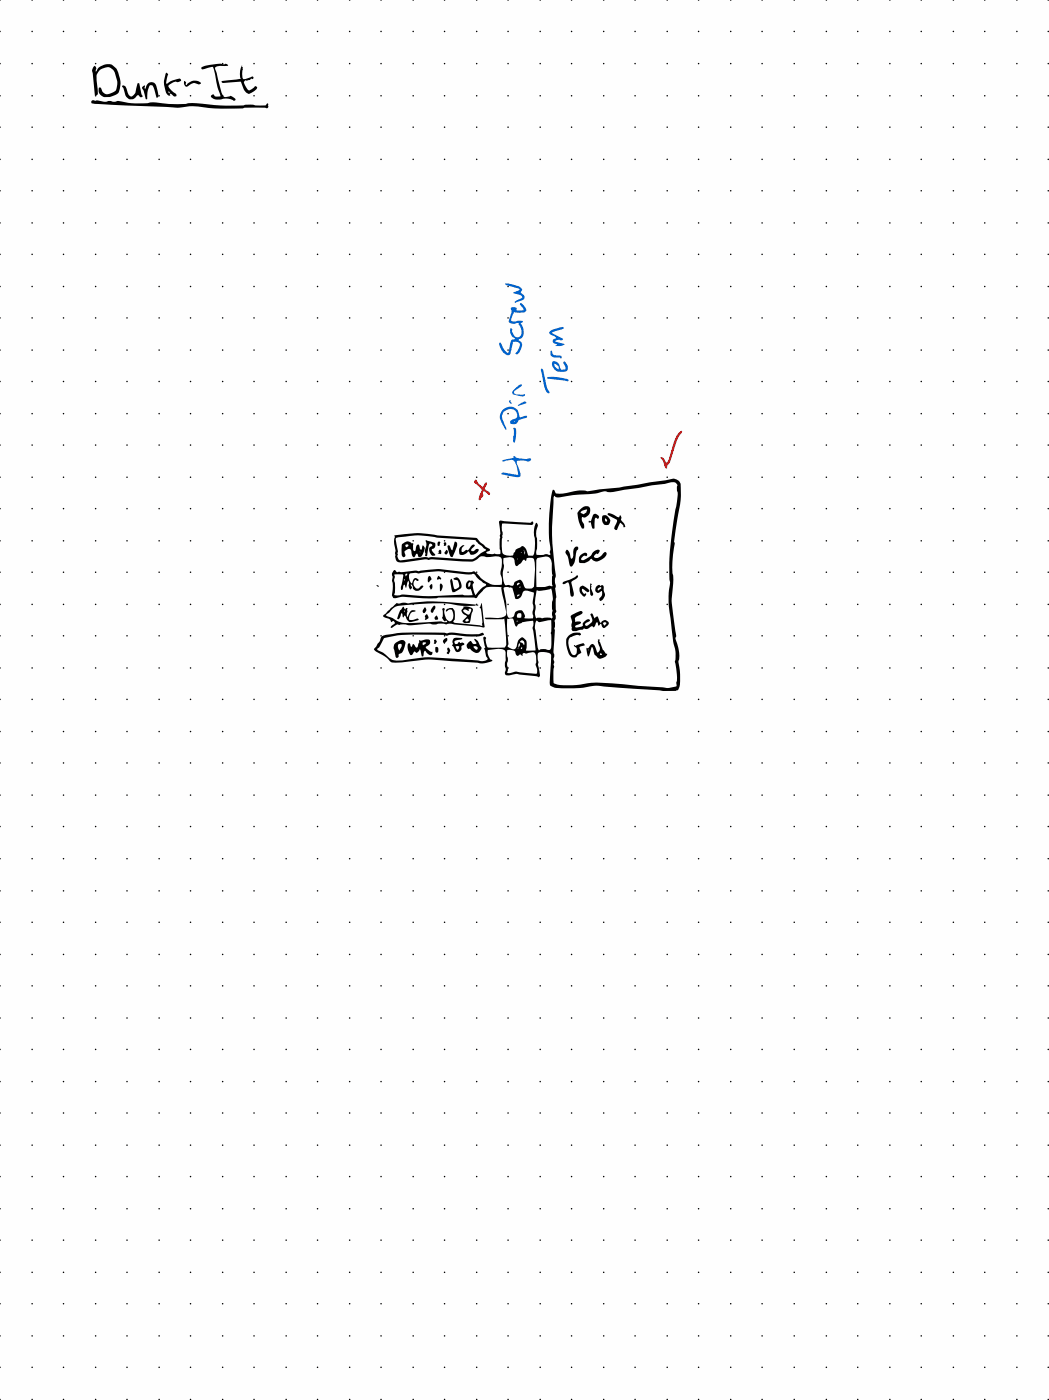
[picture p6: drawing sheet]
<svg xmlns="http://www.w3.org/2000/svg" width="157mm" height="210mm" viewBox="0 0 157 210" stroke-linecap="round" stroke-linejoin="round" font-family="sans-serif">
<path d="M0 0h157v209.6h-157z" fill="#fefefe"/>
<g fill="#000">
<path d="M-.1 -.1h.2v.2h-.2zM-.1 4.6h.2v.2h-.2zM-.1 9.4h.2v.2h-.2zM-.1 14.3h.2v.1h-.2zM-.1 19h.2v.1h-.2zM4.7 -.1h.2v.2h-.2zM9.4 -.1h.2v.2h-.2zM14.2 -.1h.2v.2h-.2zM18.9 -.1h.2v.2h-.2zM23.7 -.1h.2v.2h-.2zM28.4 -.1h.2v.2h-.2zM33.2 -.1h.2v.2h-.2z"/>
<path d="M37.9 -.1h.2v.2h-.2zM42.7 -.1h.2v.2h-.2zM47.4 -.1h.2v.2h-.2zM52.3 -.1h.1v.2h-.1zM56.9 -.1h.2v.2h-.2zM61.8 -.1h.1v.2h-.1zM66.5 -.1h.1v.2h-.1zM71.3 -.1h.1v.2h-.1zM76 -.1h.1v.2h-.1zM80.8 -.1h.1v.2h-.1zM85.5 -.1h.1v.2h-.1zM90.3 -.1h.1v.2h-.1z"/>
<path d="M95 -.1h.1v.2h-.1zM99.8 -.1h.1v.2h-.1zM104.5 -.1h.1v.2h-.1zM109.3 -.1h.1v.2h-.1zM114 -.1h.1v.2h-.1zM118.8 -.1h.1v.2h-.1zM123.6 -.1h.1v.2h-.1zM128.3 -.1h.1v.2h-.1zM133.1 -.1h.2v.2h-.2zM137.8 -.1h.1v.2h-.1zM142.6 -.1h.2v.2h-.2zM147.3 -.1h.2v.2h-.2z"/>
<path d="M152.1 -.1h.2v.2h-.2zM156.8 -.1h.2v.2h-.2zM-.1 23.8h.2v.1h-.2zM-.1 28.5h.2v.1h-.2zM-.1 33.3h.2v.1h-.2zM-.1 38h.2v.1h-.2zM-.1 42.8h.2v.2h-.2zM-.1 47.5h.2v.2h-.2zM-.1 52.3h.2v.2h-.2zM-.1 57h.2v.2h-.2zM-.1 61.8h.2v.2h-.2zM-.1 66.5h.2v.2h-.2z"/>
<path d="M-.1 71.4h.2v.1h-.2zM-.1 76.1h.2v.1h-.2zM-.1 80.9h.2v.1h-.2zM-.1 85.6h.2v.1h-.2zM-.1 90.4h.2v.1h-.2zM-.1 95.1h.2v.1h-.2zM-.1 99.9h.2v.2h-.2zM-.1 104.6h.2v.2h-.2zM-.1 109.4h.2v.2h-.2zM-.1 114.1h.2v.2h-.2zM-.1 118.9h.2v.2h-.2zM-.1 123.6h.2v.2h-.2z"/>
<path d="M-.1 128.4h.2v.2h-.2zM-.1 133.3h.2v.1h-.2zM-.1 138h.2v.1h-.2zM-.1 142.8h.2v.1h-.2zM-.1 147.5h.2v.1h-.2zM-.1 152.3h.2v.2h-.2zM-.1 157h.2v.2h-.2zM-.1 161.8h.2v.2h-.2zM-.1 166.5h.2v.2h-.2zM-.1 171.3h.2v.2h-.2zM-.1 176h.2v.2h-.2zM-.1 180.8h.2v.2h-.2z"/>
<path d="M-.1 185.5h.2v.2h-.2zM-.1 190.4h.2v.1h-.2zM-.1 195.1h.2v.1h-.2zM-.1 199.9h.2v.1h-.2zM-.1 204.6h.2v.1h-.2zM-.1 209.4h.2v.2h-.2z"/>
<path d="M59 80.2l.1 .2a3.2 3.2 0 0 0 .1 2l-.1 .4 .1 .3a.81 .81 0 0 0 .2 .9 .81 .81 0 0 0 .8 .2l3.5-.5 .4 .1 .6-.1 5.2 .4a2.28 2.28 0 0 0 2-.8l1.3 .1a2.93 2.93 0 0 1 1.7 0 1.55 1.55 0 0 1 .2 1.5l-.2 .9 .2 .8v.9a3.5 3.5 0 0 1-3.3-1.2l-.4-.4a.52 .52 0 0 0-.8-.3h-1.6a16.1 16.1 0 0 0-6.5-.1h-.8a4.1 4.1 0 0 1-2 .1h-.3l-.4-.3a.72 .72 0 0 0-.2 1.1l-.1 .5 .1 .9-.1 1.3 .1 .4h.4a4.9 4.9 0 0 1 2.6-.1l1.9 .2a4.5 4.5 0 0 0 2.1-.2l5.3 .1a.44 .44 0 0 0 .5-.4l.4-.5a1.89 1.89 0 0 1 2.2-.8l.9 .1v.7l.7 3.1-.1 .3a1.73 1.73 0 0 1-1.6 .5h-1.5l.2 .2 2.7-.1 .3 3.8-.3 .5h-2.5l-.3-.8v-.6l-.2-.2-.2 .2 .3 1.4-.2 .2 .6 1.6a1.4 1.4 0 0 1-1.4 .2l-7.5-.5-4 .5a2.34 2.34 0 0 1-2.4-1l-.8-.4a.37 .37 0 0 1-.4-.4 1.63 1.63 0 0 0 .8-1.2l.2-.4a17.2 17.2 0 0 1 5.8-.5l3.7 .1a6.5 6.5 0 0 1 2.8 .2 4.7 4.7 0 0 0 2.6-.3l-.2-.3a2.52 2.52 0 0 1-1.6 .2l-1.5-.1a4.3 4.3 0 0 0-2.2 0l-.4-.1h-3.1a18.2 18.2 0 0 0-6.2 .5l-.4 .9-.8 1.1 .3 .3 .5 .3a4.6 4.6 0 0 1 1.7 1.3 17.1 17.1 0 0 0 4.6-.3l1.5-.1 6.9 .5a2.78 2.78 0 0 0 2.2-.3 1.49 1.49 0 0 1-.7-1.6l1-.1a1.62 1.62 0 0 1 1.6 .3 3.5 3.5 0 0 1 0 1.8v.3a1.45 1.45 0 0 1 0 1.2 .66 .66 0 0 0 .9 .2l.8-.1 .9 .1a5.9 5.9 0 0 1 2.4 .4l.2-.3-.3-1.6 .1-.4-.1-.6a.63 .63 0 0 1 .1-.8 .63 .63 0 0 1 .7-.1h.5a.62 .62 0 0 1 .7 .5l-.2 4.2v.3l.4 .2a9.7 9.7 0 0 0 3.5 .2l1-.1a7.9 7.9 0 0 1 3.9-.1l8.1 .6h1.9a.64 .64 0 0 0 .6-.7l.1-1.8-.3-1.8a5.6 5.6 0 0 0-.4-3.6 1.22 1.22 0 0 0 0-1.1l-.4-2.3a13.6 13.6 0 0 1 .1-5v-.7a17.2 17.2 0 0 1 .2-5.2l-.1-.1v-.6l.7-3.8a11.8 11.8 0 0 0 .2-4.4 1.38 1.38 0 0 0-1.9-.5l-7.2 1.2-4.1 .4a1.94 1.94 0 0 1-1.3 0l-1.3 .1a6 6 0 0 1-2.8 .3l-.2-.4-.2-.1a12.4 12.4 0 0 0-.6 4.3l-.1 2.5 .2 1.3a1.76 1.76 0 0 1 0 1.3l.1 .3-.2 .1-.5-.2-.7 .2-.7-.1 .1-2.4a2.78 2.78 0 0 1 .1-2l-.1-.2-.2-.1a3.1 3.1 0 0 0-.2 2.2 6 6 0 0 1-.2 2.6l-.7 .1-.1-.3a1.33 1.33 0 0 0-.8-1.2l-.6 .4a.92 .92 0 0 0-.6 .6l-.3 .4a1.6 1.6 0 0 1-1.5-.4 5.8 5.8 0 0 1 0-2.3l-.1-1.5 .1-.5 4.3 .2a.28 .28 0 0 0 .3-.2 .28 .28 0 0 0-.2-.4l-.3 .2-4.4-.3-.2 .1 .2 1.9-.1 .3 .1 .2-.1 .6v1.3a.42 .42 0 0 1 .1 .5 .42 .42 0 0 1-.6 .1h-.2a1.87 1.87 0 0 1-1.3-.2l.1-.1 .4-.2v-.2l-.7-.4-.8-.7-.4-.5-.2-.1a73.6 73.6 0 0 1-8.5-.7zM82.9 74.2a1.65 1.65 0 0 0 1.7 .1l1.7-.2a13.6 13.6 0 0 0 4.3-.6 3.5 3.5 0 0 0 2.4-.1l6.5-1 .9-.2a.64 .64 0 0 1 .7 0 .64 .64 0 0 1 .2 .8v.4a5.4 5.4 0 0 1-.2 2.8 46.2 46.2 0 0 0-.9 10.8l-.1 1.7a52.8 52.8 0 0 0 .7 7.7 5.8 5.8 0 0 1 .2 2.8l.2 .9a4.3 4.3 0 0 1 0 2v.7l-1.1 .2-4.6-.3a44.8 44.8 0 0 0-7.5-.4 11.2 11.2 0 0 1-5 0l-.2-.1v-.8v-1.3l.1-.3-.1-.3 .1-.4a1.15 1.15 0 0 1 0-1v-.1a2.45 2.45 0 0 1 0-1.7l.1-2v-.2l.1-.3-.1-.8a1.16 1.16 0 0 0 .1-1.2 .93 .93 0 0 0 .1-.8v-1.4a.9 .9 0 0 0 0-.9l-.1-.7 .1-.2a2.99 2.99 0 0 1 0-1.8 42.9 42.9 0 0 1-.4-11.3zM75.9 97.3a1.18 1.18 0 0 1 1.2 .3 .4 .4 0 0 0 .2 .5 .4 .4 0 0 0 .6-.2l.3 .3a.37 .37 0 0 1 .1-.4 .37 .37 0 0 1 .4 0l1.1-.2a1.04 1.04 0 0 1 .4 1.2v.7l.2 .6a.64 .64 0 0 1-.2 .8l-2.4-.3a1.62 1.62 0 0 0-1.4 .1h-.5v-.1a1.57 1.57 0 0 0 0-1.2l.1-.6zM87.8 97v.7l.2 .6 .6-1.4h.1l.1 .3a1.6 1.6 0 0 0 .9 1.4l.9-.3a.33 .33 0 0 0 .2-.4l-.3-.2a2.71 2.71 0 0 1-.7-1.6l-.1-.1 .1-.2-.3-.1v.5a1.22 1.22 0 0 1 .1 1.3l-.2 .2-.1-.1-.2-.7a.49 .49 0 0 0-.4-.5 .49 .49 0 0 0-.6 .5l-.1 .1zM85.1 95.1a1.44 1.44 0 0 0-.3 1.7 1.87 1.87 0 0 0 .9 1.6l.6-.1 .2-.3 .5-.3-.2-.9 .7-.3-.2-.2-1.1 .4-.2-.2-.1 .2a.77 .77 0 0 1 .4 .6 .77 .77 0 0 1-.4 .8 1.38 1.38 0 0 1-.8-1.3 1.12 1.12 0 0 1 .9-1.7l.4-.1 .3 .1 .2-.1v-.2a1.62 1.62 0 0 0-1.8 .3zM61.1 96.3a1.53 1.53 0 0 0 .5 1.8l.4-.6a.39 .39 0 0 0 .4 .2 .39 .39 0 0 0 .3-.3l.2-.2 .2 1h.3a.64 .64 0 0 1 .3-.8 .79 .79 0 0 0 .9 .6l.1-.4a1.29 1.29 0 0 1-1-.7 .98 .98 0 0 0 .6-1 1.21 1.21 0 0 0-1.3 0l-.2-.1-.1 .1a1.09 1.09 0 0 1-.3 1l-.6-.5-.2 .4-.3-.5zM59.1 96.4l-.2 .6 .3 1.3 .2 .2a.39 .39 0 0 0 .3-.6 1.33 1.33 0 0 0 .9-1.3l.1-.3a.56 .56 0 0 0-.4-.5 .56 .56 0 0 0-.6 .1zM89.9 97.8l.2 .2h-.3zM67 97v.4l-.1 .4 .2 .1a.53 .53 0 0 0 .3-.5 .53 .53 0 0 0-.4-.4zM70.1 96.1a.52 .52 0 0 0-.3 .6 .52 .52 0 0 0 .4 .4h.1a1.12 1.12 0 0 0 1.4 .5l.2-.2a.45 .45 0 0 0-.1-.8 1 1 0 0 0-.8-.9l.3 .5v.2h-.2a.55 .55 0 0 1-.6-.5zM65.2 96.9v.7l.2 .1a.46 .46 0 0 0 .2-.5 .46 .46 0 0 0-.4-.4zM67.9 95.6l-.2 .4 .1 .4-.2 .2 .4 .4a.56 .56 0 0 0 .6 .6 .56 .56 0 0 0 .4-.7l.1-.2a.38 .38 0 0 0 .4-.4 .4 .4 0 0 0-.6-.1l-.2-.1-.1 .1a.33 .33 0 0 1-.5 .2l-.1-.3a1.05 1.05 0 0 1 .9-.4l.3-.1a1.74 1.74 0 0 0-1.3 0zM80.3 92.9l.4 .2 1.3-.2 .4-.1 .1 .1v1.6l-.1 .3 .1 .2v1.9a.46 .46 0 0 1-.3 .4 .46 .46 0 0 1-.5-.1h-.8l-.2 .2a10.4 10.4 0 0 1-.6-3.1v-.6zM75.9 92.6l.2 .1a.54 .54 0 0 1 .6-.1 .54 .54 0 0 1 .2 .5l.2 .5 .2 .2 .3-.4 .3-.1a3.4 3.4 0 0 1 1.9-.3l-.1 1.1 .4 3.2h-1.4a1.5 1.5 0 0 0-.5-1.9 1.18 1.18 0 0 0-.8 1.2l-.1 .3a.62 .62 0 0 1-1 .1l-.3-.3 .1-.3-.2-2zM88 97.2v.1zM68.2 96.8l.5-.1v.2l-.2 .4zM59.6 96.5l.3-.1 .2 .1v.3l-.4 .6-.1-.5zM78 97l.1-.1 .1 .1-.1 .1h-.2zM77.5 97v.1zM70.9 96.8l.3-.1 .2 .2 .1 .1-.1 .2a.43 .43 0 0 1-.5-.4zM77.7 96.4l.1-.1v.2l-.2 .4zM77.9 95.9a.39 .39 0 0 1 .5 .1 .39 .39 0 0 1 0 .6l-.2-.3-.4-.2zM63.3 96.2h.5l-.5 .4zM66.5 95.7a.35 .35 0 0 0-.2 .3 .35 .35 0 0 0 .3 .3v-.1a.44 .44 0 0 0 .2-.7zM65 95.8l-.1 .5 .3 .1 .1-.2a.29 .29 0 0 0 0-.3 .29 .29 0 0 0-.2-.2zM85.4 92.2v.1a1.75 1.75 0 0 1 .1 1.4l.1 .7a1.23 1.23 0 0 0 1.2-.1 .46 .46 0 0 0 .6-.2h.2a.79 .79 0 0 0 .8-.3l.2-.1 .2 .2 .1-.1 .4-.7 .2 .5 .3-.2a.33 .33 0 0 1 .3 .4 .51 .51 0 0 0 .8-.2 .49 .49 0 0 0 .1-.6 .49 .49 0 0 0-.5-.2l-.4 .2-.2 .2-.5-.9-.4 .3-.2-.4a.34 .34 0 0 0-.4-.3l-.1 .1a.99 .99 0 0 1-.3 1.6l-.2 .1a.23 .23 0 0 1-.3-.2 .23 .23 0 0 1 .2-.3l.5-.2 .1-.2a.9 .9 0 0 0-1.1 .9l-.5 .2a.51 .51 0 0 1-.6-.1v-.1l.7-.3 .2-.2a.62 .62 0 0 0-.9-.1v-.1a.56 .56 0 0 1 .4-.8l.5-.3a.25 .25 0 0 0 .2-.3 .25 .25 0 0 0-.4-.1zM57.4 92l-.1 .2 .1 .1 .4 .2a.84 .84 0 0 1 .8 .6l.2-.2 .3 .3-.1 .2-.5 .5 .1 .1 .3-.2a.63 .63 0 0 1 .8-.3v.1a2.6 2.6 0 0 1 1.6 0l1.3-.1a5.6 5.6 0 0 1 2.6 0 3.3 3.3 0 0 1 1.7-.1h.7l4.9 .5-.4-3.6-.3 .6a5.6 5.6 0 0 1 .3 2.8l-4-.5-.2-.1a1.43 1.43 0 0 0 .2-1.3l-.1-.3a.71 .71 0 0 0-1.2-.3l-.1 .3h.2a.44 .44 0 0 1 .5-.3 .44 .44 0 0 1 .4 .5 .93 .93 0 0 1-.6 1.3 1.78 1.78 0 0 1-.7-1.9l-.1-.1-.2 .2 .1 .9a.5 .5 0 0 0-.1 .6 .5 .5 0 0 0 .5 .3l.1-.1 .1 .2h-.4a3.6 3.6 0 0 0-2.1 0l-1.2 .1a9.3 9.3 0 0 1-3.5-.2l-.9-.5-1-.4 .4-.4a2.42 2.42 0 0 1 1.5-1l.6-.1a28.4 28.4 0 0 1 9.1 .1l1.8-.1 .2 .1 .2-.2-2.6-.2a30.3 30.3 0 0 0-8.1 0l-.5-.1-.7 .1-.3-.1zM90.3 93.2l.3-.1 .2 .2-.3 .4-.2-.3zM60.3 90.9l-.1 .1a3.1 3.1 0 0 0-.7 1.6l.2 .1 .1-.1 .3-.8 .2 .6 .3-.3 .1 .2a.85 .85 0 0 0 1.4 .7l.5-.2v-.1l-.2-.1a1.42 1.42 0 0 1-1.2 .1 1.03 1.03 0 0 1 1-1.2 .6 .6 0 0 0-1 .4l-.2 .4a.74 .74 0 0 1 0-.8v-.4l-.2-.1-.2 .2-.2-.4zM77.3 93h.2zM69.6 92.9a.25 .25 0 0 1 .5 0 .25 .25 0 0 1-.5 0zM69.3 90.8l.1 .2a.57 .57 0 0 0-.3 .6 .57 .57 0 0 0 .5 .4l.3 .3-.7 .7a.86 .86 0 0 0 1.1 .2l.5-2a1.41 1.41 0 0 0-1.5-.4zM65.2 92.3l-.1 .3 .1 .2 .3-.1 .1-.1-.2-.5zM63.7 92l-.1 .2 .1 .3-.1 .2a.41 .41 0 0 0 .5-.2 .41 .41 0 0 0-.2-.6zM80.3 88.4a3.6 3.6 0 0 0 2.2-.3 3.3 3.3 0 0 1 .1 2.2l.1 1.1-.1 .5 .1 .5-.1 .2-.6-.2-1.8 .1a2.79 2.79 0 0 1 0-1.7 4.6 4.6 0 0 1 .1-2.4zM75.4 88l.5-.1 .8 .1 .4 1.6a.75 .75 0 0 0 1.1-.8 .62 .62 0 0 1 .9-.3l.8 .2-.1 .8a1.83 1.83 0 0 0 0 1.3v.2a1.47 1.47 0 0 0 0 1.2v.4l-1.3-.1a.81 .81 0 0 0-.3-1.1 .81 .81 0 0 0-1.1 .3 .7 .7 0 0 1-.3 .7 .7 .7 0 0 1-.8-.1l-.1-.4-.2-1.8zM77.4 91.9a.35 .35 0 0 1 .5-.1 .35 .35 0 0 1 .1 .5v.1a.37 .37 0 0 1-.5 0 .37 .37 0 0 1-.1-.5zM69.4 91.3l.3-.1 .4 .2v-.3h.4v.3l-.2 .4a.5 .5 0 0 1-.8-.1l-.2-.3zM64.9 90.7l-.2 .2a.56 .56 0 0 0 0 .9l.2-.3a.73 .73 0 0 0 .2-.8zM63.5 91a.49 .49 0 0 0-.1 .8 .48 .48 0 0 0 .4-.4 .48 .48 0 0 0-.2-.5zM60.5 91.4v.3zM89.3 87.7a.54 .54 0 0 0-.1 .9 .54 .54 0 0 0 .9-.1 .96 .96 0 0 1-.4 1.1l.2 .4a1.1 1.1 0 0 0 .4-1.6v-.2a.42 .42 0 0 0-.2-.6l-.2 .1-.3-.1zM86.9 87.8a1.02 1.02 0 0 0 .6 1.5l.2-.4-.1-.1-.2 .1a.68 .68 0 0 1-.2-.8l.7 .5 .3-.1a1.75 1.75 0 0 0-1.1-.8zM84.3 87.1l-.1 .2 .1 .1 .6-.2h.2l.2 .8 .1 1.1 .3 .2 .1-.1 .1-.3-.4-1.7 .3-.3a.75 .75 0 0 0 .7-.8h-.1l-1 .6zM77.5 89h.3l-.4 .3zM88.4 87.3l-.1 .9a.9 .9 0 0 0 .2 1l.3-.1v-.3a1.41 1.41 0 0 1-.2-1.3zM59 86h.7a.49 .49 0 0 1 .7 .2l-.4 1.6v.4h.2l.3-.7 .3 .5 .3-1 .1 .2v.6l.2 .4a.3 .3 0 0 0 .2-.4l-.1-.4 .2 .3a.78 .78 0 0 0 .6 .7 .78 .78 0 0 0 .9-.4l.1-.3a.39 .39 0 0 0-.5 .2 .51 .51 0 0 1-.6 .2 .51 .51 0 0 1-.3-.5v-.5a.28 .28 0 0 1 .4-.3l.1 .2 .2-.1a.43 .43 0 0 0-.3-.4 .43 .43 0 0 0-.4 .2l-.2 .6h-.1a1.58 1.58 0 0 1-.4-1.3l.2-.2h1.1a16.7 16.7 0 0 1 6.5 .1l1.6 .1a.47 .47 0 0 1 .7 .3l1.4 1.2-.7 .6-.8 1-.4-1.3a.43 .43 0 0 1 .1-.6 .67 .67 0 0 0-.8-.3 .79 .79 0 0 0-.1 1.3l.4-.1 .3 .9-.6 .1a24.2 24.2 0 0 0-5.1 .1l-2.6-.1a6.2 6.2 0 0 0-2.5 0h-.9v-.2a5.2 5.2 0 0 0 0-2.2l.1-.3zM67.5 86.7a2.17 2.17 0 0 0 .1 1.6l.1 .4 .3-.1 .6-.3a.94 .94 0 0 0 .2-1.5 .51 .51 0 0 0-.4-.4 .51 .51 0 0 0-.5 .3l.6 .2a.76 .76 0 0 1-.4 1.3l-.2-.2-.2-1-.1-.4zM89.5 88.1l.3-.2 .2 .1-.5 .4zM65.9 87.4l-.1 1.1a.71 .71 0 0 0 .2-1.2zM64.5 87.5l-.2 .3 .2 .5a.54 .54 0 0 0 .1-.9zM75.4 83.5h.3a.88 .88 0 0 1 1.3 .5 .56 .56 0 0 0 .4 .7l.5-.4 .5-.5 .3 .1 .1-.3a.89 .89 0 0 1 1.1 .1 15.4 15.4 0 0 1 0 4.2 .92 .92 0 0 1-1 .2 .92 .92 0 0 1-.6-.8l-.4-.5a1.05 1.05 0 0 0-1.1 .8h-1.1a1.89 1.89 0 0 1-.5-1.7 3.5 3.5 0 0 0 .1-2zM77.8 87.8h.1v.1h-.2zM80.4 83.6l.4-.2a1.47 1.47 0 0 1 1.5 .1 2.75 2.75 0 0 1 .3 1.9l.1 .7-.1 .9 .1 .7h-.5l-.6 .2-1.3-.1v-3.9zM70.2 87.2l.2-.1v.3l-.2 .5-.1-.1v-.3zM56.3 87.6l.2 .2h.2zM77.5 87.3l.1-.1 .2 .2-.4 .2v-.2zM64.2 86.2l-.2 .3v.5v.1h.3a.42 .42 0 0 0 .3-.5 .42 .42 0 0 0-.4-.4zM60.5 86.7v.3zM65.6 86.2l-.2 .5h.6v-.1zM60.7 85.9h.3l-.3 .4zM84.7 82.4a.51 .51 0 0 0 .2 .7l.2 .9a.78 .78 0 0 0 .4 .8 1.63 1.63 0 0 0 .6-1.5 1.43 1.43 0 0 1 .4-1.2v-.2a.43 .43 0 0 0-.7 .3v1.1l-.2 .3h-.2l-.2-.9a.36 .36 0 0 0-.5-.3zM86.9 83.1a.96 .96 0 0 0-.1 1.2 1.84 1.84 0 0 0 1.7-.7 1.09 1.09 0 0 0 1.7 .1 .79 .79 0 0 0 .5-1 .5 .5 0 0 0-.6 .4 .78 .78 0 0 1-1.2 .2l.2-.3 .2-.1h.2l.3-.5a.66 .66 0 0 0-1.1 .3 2.26 2.26 0 0 1-1.6 1.1 .46 .46 0 0 1 .1-.5 .46 .46 0 0 1 .5 0 .29 .29 0 0 0 .2-.4 .29 .29 0 0 0-.4-.2zM59.3 80.5a13.4 13.4 0 0 1 6.1 0l5.7 .4 .5 .5 1.1 .9-1.5 1.1a1.43 1.43 0 0 1-1.3 .3l-5.2-.3-.6 .1-.5-.1-3.2 .4a.62 .62 0 0 1-.7-.1 .62 .62 0 0 1-.2-.7v-.1a2.8 2.8 0 0 0-.2-1.7l-.1-.4zM77.4 83.7h.1zM67 81.7l.1 .8a1.03 1.03 0 0 0 .5 .9h.1l.7-1.8a.38 .38 0 0 0-.3-.5l-.4 1.2-.2-.1-.2-.5zM60.2 81.4a3.7 3.7 0 0 0 0 1.9 .27 .27 0 0 0 .4 0 .27 .27 0 0 0 0-.4l-.1-.3 .3-.2a.45 .45 0 0 1 .5-.2 .45 .45 0 0 1 .3 .4l.1 .5 .1 .3h.2l.4-.5 .3 .5a.74 .74 0 0 0 .7-.7l.2-.7-.2-.2-.1-.2-.2 .6-.1 .1-.2-.2-.1-.5-.2-.1a.65 .65 0 0 0-.3 .7v.2l-.2 .1a1.2 1.2 0 0 1-.1-1.1l-.2-.1a.99 .99 0 0 0-1.5 .1zM63.8 80.8l-.1 .1a1.67 1.67 0 0 1-.1 1.4l.1 .6-.1 .2 .1 .2 .2-.1 .3-1.6a.26 .26 0 0 1 .2-.2 .26 .26 0 0 1 .3 .3 .78 .78 0 0 0-.5 .8 .78 .78 0 0 0 .8 .7l.1-.2-.3-.4a.3 .3 0 0 1-.2-.3 .3 .3 0 0 1 .4-.2 .56 .56 0 0 0 .1-.7 .56 .56 0 0 0-.6-.3zM78.5 82.5v.5zM68.9 81.9a.94 .94 0 0 0 0 1.1 1.28 1.28 0 0 0 1.2-.5l.2 .4a.62 .62 0 0 0 .8 0 .58 .58 0 0 0 .5-.7h-.3l-.4 .3-.4-.1a.48 .48 0 0 1 .4-.5l.2-.2-.2-.2a.82 .82 0 0 0-.7 .6l-.2 .3a.34 .34 0 0 0-.5 .1l-.3 .1a.64 .64 0 0 1 .3-1 .53 .53 0 0 0-.6 .3zM66.8 82.4l-.3 .4 .2 .2a.39 .39 0 0 0 .3-.3 .39 .39 0 0 0-.1-.4zM65.8 82.3l-.3 .6h.4a.34 .34 0 0 0 .2-.3 .34 .34 0 0 0-.3-.3zM77.9 82.7h.2zM62.8 82.5l.1 .2zM78.4 82.3v.2zM60.7 81.5h.4v.2l-.3 .2-.1-.1zM66.5 81.2l-.1 .5h.1a.3 .3 0 0 0 .3-.2 .3 .3 0 0 0-.1-.3zM65.6 81.1l-.1 .4v.2h.2a.37 .37 0 0 0 .2-.3 .37 .37 0 0 0-.2-.4zM91 76.9l-.1 .1 .2 .2 1.2 .6-.1 .5a.98 .98 0 0 0-.2 .9l.3 .1 .5-1 .5 .4v.2h.3l-.2-.6-.3-.3a.36 .36 0 0 1-.1-.5l-.2-.4-.1 .3a.98 .98 0 0 1-1-.4l-.6-.2zM88.8 77l-.3 .9-.2 .1-.1-.1-.1 .3h.3l.3 .9h.3v-.7a.89 .89 0 0 1 .2-.9l.3 .2a.46 .46 0 0 0 0-.6 .46 .46 0 0 0-.5-.2zM86.8 76.3a.94 .94 0 0 0-.3 1.2l.2 .9 .4 .6 .3 .1v-.6l-.3-.5a.39 .39 0 0 1 .1-.6 .95 .95 0 0 0 1-.5 .95 .95 0 0 0-.2-1.1h-.5zM90.2 77.2a1 1 0 0 0 .4 1.4 .61 .61 0 0 0 .7-.4 .61 .61 0 0 0-.1-.6l-.5-.5zM90.6 77.6l.3 .4-.2 .1-.1-.1zM86.9 76.7l.4-.3 .6-.1-.2 .4-.4 .3-.4-.2zM13.7 15.1v.3l.3 .1 11.6 .6a7.5 7.5 0 0 0 2.8-.2h1a37.5 37.5 0 0 0 8.3 .2h1a1.6 1.6 0 0 1 1.2 .1h.2l.1-.2v-.4l-.2-.1-.3 .3h-1.5l-.6-.1a35.3 35.3 0 0 1-8.5-.3 24.5 24.5 0 0 1-6.4-.1h-.3a13.3 13.3 0 0 1-4.9-.2 1.4 1.4 0 0 1-1.1 0h-.1a2.4 2.4 0 0 1-1.8-.1zM30.2 10.1l-.1 .1 .2 .2 1.5-.4 .1 .1 .3 .9a11.9 11.9 0 0 0 .8 3.4 .8 .8 0 0 1-1.1-.3l-.3 .2a.7 .7 0 0 0 .9 .6h.3a2.58 2.58 0 0 1 2.2 .2l.2-.2a.89 .89 0 0 0-1.2-.4 .67 .67 0 0 1-.9-.7l-.9-3.6a1.11 1.11 0 0 1 1.1-.3l.8-.1-.3-.3-.3 .1a7 7 0 0 0-3.3 .5zM21.4 12.9l-.1 .2 .2 .5 .3 1.2h.2a3.3 3.3 0 0 1 .4-2l.5 .1 .6 1.7 .2-.1v-.2a2.8 2.8 0 0 0-.6-1.9 .85 .85 0 0 0-1.3 .7l-.1 .2v-.5zM18.3 12.8v.1l.2 .3a2.08 2.08 0 0 0 .8 1.6l.1 .1a1.02 1.02 0 0 0 1.1-.6 .32 .32 0 0 1 .5 .2h.2l.2-.1-.3-.4-.3-1.5h-.2l-.2 .7a1.13 1.13 0 0 1-.9 1.2l-.3-.3-.2-.6a.74 .74 0 0 0-.6-.7zM14.1 9.9l-.3 .7 .5 3.7 .3-.2-.1-1.7a1.81 1.81 0 0 1 .2-1.7 1.39 1.39 0 0 1 2.5 .1 3.2 3.2 0 0 1 .1 2.8l-.3 .2a1.19 1.19 0 0 1-1.7-.1l-.2-.5-.2-.1a1.01 1.01 0 0 0 .7 1.4h.8a2.17 2.17 0 0 0 1.4-.8 3.9 3.9 0 0 0-.6-3.6 1.73 1.73 0 0 0-2.3-.1l-.5 .7-.1-.2a.43 .43 0 0 0-.1-.6zM24.9 10.9h-.1a3.4 3.4 0 0 0 .3 3.3l.1 .1h.3v-.3l.5 .4h.2l.2-.1-.2-.3a2.13 2.13 0 0 1-1-1.2 1.84 1.84 0 0 1 1.6-.5l.3-.2v-.2l-.2-.1h-.3a3.5 3.5 0 0 0-1.6 .7 1.89 1.89 0 0 1 .2-1.4zM33.1 12.2l.3 .2 2.7-.1a2.37 2.37 0 0 0 1.1 1.8l.8-.4a.75 .75 0 0 0 .5-.7l-.3-.1-.4 .4a.46 .46 0 0 1-.6 .2l-.3-.3a.89 .89 0 0 1-.3-1.1l.2-.1 .1 .1 .5-.1 .2-.2a.2 .2 0 0 0 .3-.1 .2 .2 0 0 0-.1-.3l-1.3 .5a1.52 1.52 0 0 1-.2-1.4l.1-.4-.2-.2v-.1a2.63 2.63 0 0 0-.2 2zM25.2 13.7l.2 .1v.2l-.2-.2zM27.6 12.1a.53 .53 0 0 0 0 .6 .53 .53 0 0 0 .5 .2 1.26 1.26 0 0 1 1.7-.3l.3-.1a1.41 1.41 0 0 0-2.2 .2l-.1-.1 .1-.2z"/>
<circle cx="4.8" cy="14.3" r=".11"/>
<circle cx="4.8" cy="9.5" r=".11"/>
<circle cx="4.8" cy="4.7" r=".11"/>
<circle cx="4.8" cy="19" r=".11"/>
<circle cx="9.5" cy="14.3" r=".11"/>
<circle cx="9.5" cy="9.5" r=".11"/>
<circle cx="9.5" cy="4.7" r=".11"/>
<circle cx="9.5" cy="19" r=".11"/>
<circle cx="14.3" cy="14.3" r=".11"/>
<circle cx="14.3" cy="9.5" r=".11"/>
<circle cx="14.3" cy="4.7" r=".11"/>
<circle cx="14.3" cy="19" r=".11"/>
<circle cx="19" cy="14.3" r=".11"/>
<circle cx="19" cy="9.5" r=".11"/>
<circle cx="19" cy="4.7" r=".11"/>
<circle cx="19" cy="19" r=".11"/>
<circle cx="23.8" cy="14.3" r=".11"/>
<circle cx="23.8" cy="9.5" r=".11"/>
<circle cx="23.8" cy="4.7" r=".11"/>
<circle cx="23.8" cy="19" r=".11"/>
<circle cx="28.5" cy="14.3" r=".11"/>
<circle cx="28.5" cy="9.5" r=".11"/>
<circle cx="28.5" cy="4.7" r=".11"/>
<circle cx="28.5" cy="19" r=".11"/>
<circle cx="33.3" cy="14.3" r=".11"/>
<circle cx="33.3" cy="9.5" r=".11"/>
<circle cx="33.3" cy="4.7" r=".11"/>
<circle cx="33.3" cy="19" r=".11"/>
<circle cx="38" cy="14.3" r=".11"/>
<circle cx="38" cy="9.5" r=".11"/>
<circle cx="38" cy="4.7" r=".11"/>
<circle cx="38" cy="19" r=".11"/>
<circle cx="42.8" cy="14.3" r=".11"/>
<circle cx="42.8" cy="9.5" r=".11"/>
<circle cx="42.8" cy="4.7" r=".11"/>
<circle cx="42.8" cy="19" r=".11"/>
<circle cx="47.5" cy="14.3" r=".11"/>
<circle cx="47.5" cy="9.5" r=".11"/>
<circle cx="47.5" cy="4.7" r=".11"/>
<circle cx="47.5" cy="19" r=".11"/>
<circle cx="52.3" cy="14.3" r=".11"/>
<circle cx="52.3" cy="9.5" r=".11"/>
<circle cx="52.3" cy="4.7" r=".11"/>
<circle cx="52.3" cy="19" r=".11"/>
<circle cx="57" cy="14.3" r=".11"/>
<circle cx="57" cy="9.5" r=".11"/>
<circle cx="57" cy="4.7" r=".11"/>
<circle cx="57" cy="19" r=".11"/>
<circle cx="61.8" cy="14.3" r=".11"/>
<circle cx="61.8" cy="9.5" r=".11"/>
<circle cx="61.8" cy="4.7" r=".11"/>
<circle cx="61.8" cy="19" r=".11"/>
<circle cx="66.5" cy="14.3" r=".11"/>
<circle cx="66.5" cy="9.5" r=".11"/>
<circle cx="66.5" cy="4.7" r=".11"/>
<circle cx="66.5" cy="19" r=".11"/>
<circle cx="71.3" cy="14.3" r=".11"/>
<circle cx="71.3" cy="9.5" r=".11"/>
<circle cx="71.3" cy="4.7" r=".11"/>
<circle cx="71.3" cy="19" r=".11"/>
<circle cx="76" cy="14.3" r=".11"/>
<circle cx="76" cy="9.5" r=".11"/>
<circle cx="76" cy="4.7" r=".11"/>
<circle cx="76" cy="19" r=".11"/>
<circle cx="80.8" cy="14.3" r=".11"/>
<circle cx="80.8" cy="9.5" r=".11"/>
<circle cx="80.8" cy="4.7" r=".11"/>
<circle cx="80.8" cy="19" r=".11"/>
<circle cx="85.5" cy="14.3" r=".11"/>
<circle cx="85.5" cy="9.5" r=".11"/>
<circle cx="85.5" cy="4.7" r=".11"/>
<circle cx="85.5" cy="19" r=".11"/>
<circle cx="90.3" cy="14.3" r=".11"/>
<circle cx="90.3" cy="9.5" r=".11"/>
<circle cx="90.3" cy="4.7" r=".11"/>
<circle cx="90.3" cy="19" r=".11"/>
<circle cx="95" cy="14.3" r=".11"/>
<circle cx="95" cy="9.5" r=".11"/>
<circle cx="95" cy="4.7" r=".11"/>
<circle cx="95" cy="19" r=".11"/>
<circle cx="99.9" cy="14.3" r=".11"/>
<circle cx="99.9" cy="9.5" r=".11"/>
<circle cx="99.9" cy="4.7" r=".11"/>
<circle cx="99.9" cy="19" r=".11"/>
<circle cx="104.5" cy="14.3" r=".11"/>
<circle cx="104.5" cy="9.5" r=".11"/>
<circle cx="104.5" cy="4.7" r=".11"/>
<circle cx="104.5" cy="19" r=".11"/>
<circle cx="109.4" cy="14.3" r=".11"/>
<circle cx="109.4" cy="9.5" r=".11"/>
<circle cx="109.4" cy="4.7" r=".11"/>
<circle cx="109.4" cy="19" r=".11"/>
<circle cx="114.1" cy="14.3" r=".11"/>
<circle cx="114.1" cy="9.5" r=".11"/>
<circle cx="114.1" cy="4.7" r=".11"/>
<circle cx="114.1" cy="19" r=".11"/>
<circle cx="118.9" cy="14.3" r=".11"/>
<circle cx="118.9" cy="9.5" r=".11"/>
<circle cx="118.9" cy="4.7" r=".11"/>
<circle cx="118.9" cy="19" r=".11"/>
<circle cx="123.7" cy="14.3" r=".11"/>
<circle cx="123.7" cy="9.5" r=".11"/>
<circle cx="123.7" cy="4.7" r=".11"/>
<circle cx="123.7" cy="19" r=".11"/>
<circle cx="128.4" cy="14.3" r=".11"/>
<circle cx="128.4" cy="9.5" r=".11"/>
<circle cx="128.4" cy="4.7" r=".11"/>
<circle cx="128.4" cy="19" r=".11"/>
<circle cx="133.2" cy="14.3" r=".11"/>
<circle cx="133.2" cy="9.5" r=".11"/>
<circle cx="133.2" cy="4.7" r=".11"/>
<circle cx="133.2" cy="19" r=".11"/>
<circle cx="137.9" cy="14.3" r=".11"/>
<circle cx="137.9" cy="9.5" r=".11"/>
<circle cx="137.9" cy="4.7" r=".11"/>
<circle cx="137.9" cy="19" r=".11"/>
<circle cx="142.7" cy="14.3" r=".11"/>
<circle cx="142.7" cy="9.5" r=".11"/>
<circle cx="142.7" cy="4.7" r=".11"/>
<circle cx="142.7" cy="19" r=".11"/>
<circle cx="147.4" cy="14.3" r=".11"/>
<circle cx="147.4" cy="9.5" r=".11"/>
<circle cx="147.4" cy="4.7" r=".11"/>
<circle cx="147.4" cy="19" r=".11"/>
<circle cx="152.2" cy="14.3" r=".11"/>
<circle cx="152.2" cy="9.5" r=".11"/>
<circle cx="152.2" cy="4.7" r=".11"/>
<circle cx="152.2" cy="19" r=".11"/>
<circle cx="156.9" cy="14.3" r=".11"/>
<circle cx="156.9" cy="9.5" r=".11"/>
<circle cx="156.9" cy="4.7" r=".11"/>
<circle cx="156.9" cy="19" r=".11"/>
<circle cx="4.8" cy="33.4" r=".11"/>
<circle cx="4.8" cy="38.1" r=".11"/>
<circle cx="4.8" cy="23.9" r=".11"/>
<circle cx="4.8" cy="28.6" r=".11"/>
<circle cx="9.5" cy="33.4" r=".11"/>
<circle cx="9.5" cy="38.1" r=".11"/>
<circle cx="9.5" cy="23.9" r=".11"/>
<circle cx="9.5" cy="28.6" r=".11"/>
<circle cx="14.3" cy="33.4" r=".11"/>
<circle cx="14.3" cy="38.1" r=".11"/>
<circle cx="14.3" cy="23.9" r=".11"/>
<circle cx="14.3" cy="28.6" r=".11"/>
<circle cx="19" cy="33.4" r=".11"/>
<circle cx="19" cy="38.1" r=".11"/>
<circle cx="19" cy="28.6" r=".11"/>
<circle cx="19" cy="23.9" r=".11"/>
<circle cx="23.8" cy="33.4" r=".11"/>
<circle cx="23.8" cy="38.1" r=".11"/>
<circle cx="23.8" cy="28.6" r=".11"/>
<circle cx="23.8" cy="23.9" r=".11"/>
<circle cx="28.5" cy="33.4" r=".11"/>
<circle cx="28.5" cy="38.1" r=".11"/>
<circle cx="28.5" cy="23.9" r=".11"/>
<circle cx="28.5" cy="28.6" r=".11"/>
<circle cx="33.3" cy="33.4" r=".11"/>
<circle cx="33.3" cy="38.1" r=".11"/>
<circle cx="33.3" cy="28.6" r=".11"/>
<circle cx="33.3" cy="23.9" r=".11"/>
<circle cx="38" cy="33.4" r=".11"/>
<circle cx="38" cy="38.1" r=".11"/>
<circle cx="38" cy="23.9" r=".11"/>
<circle cx="38" cy="28.6" r=".11"/>
<circle cx="42.8" cy="33.4" r=".11"/>
<circle cx="42.8" cy="38.1" r=".11"/>
<circle cx="42.8" cy="23.9" r=".11"/>
<circle cx="42.8" cy="28.6" r=".11"/>
<circle cx="47.5" cy="33.4" r=".11"/>
<circle cx="47.5" cy="38.1" r=".11"/>
<circle cx="47.5" cy="23.9" r=".11"/>
<circle cx="47.5" cy="28.6" r=".11"/>
<circle cx="52.3" cy="33.4" r=".11"/>
<circle cx="52.3" cy="38.1" r=".11"/>
<circle cx="52.3" cy="28.6" r=".11"/>
<circle cx="52.3" cy="23.9" r=".11"/>
<circle cx="57" cy="33.4" r=".11"/>
<circle cx="57" cy="38.1" r=".11"/>
<circle cx="57" cy="28.6" r=".11"/>
<circle cx="57" cy="23.9" r=".11"/>
<circle cx="61.8" cy="33.4" r=".11"/>
<circle cx="61.8" cy="38.1" r=".11"/>
<circle cx="61.8" cy="23.9" r=".11"/>
<circle cx="61.8" cy="28.6" r=".11"/>
<circle cx="66.5" cy="33.4" r=".11"/>
<circle cx="66.5" cy="38.1" r=".11"/>
<circle cx="66.5" cy="28.6" r=".11"/>
<circle cx="66.5" cy="23.9" r=".11"/>
<circle cx="71.3" cy="33.4" r=".11"/>
<circle cx="71.3" cy="38.1" r=".11"/>
<circle cx="71.3" cy="28.6" r=".11"/>
<circle cx="71.3" cy="23.9" r=".11"/>
<circle cx="76" cy="33.4" r=".11"/>
<circle cx="76" cy="38.1" r=".11"/>
<circle cx="76" cy="28.6" r=".11"/>
<circle cx="76" cy="23.9" r=".11"/>
<circle cx="80.8" cy="33.4" r=".11"/>
<circle cx="80.8" cy="38.1" r=".11"/>
<circle cx="80.8" cy="28.6" r=".11"/>
<circle cx="80.8" cy="23.9" r=".11"/>
<circle cx="85.5" cy="33.4" r=".11"/>
<circle cx="85.5" cy="38.1" r=".11"/>
<circle cx="85.5" cy="23.9" r=".11"/>
<circle cx="85.5" cy="28.6" r=".11"/>
<circle cx="90.3" cy="33.4" r=".11"/>
<circle cx="90.3" cy="38.1" r=".11"/>
<circle cx="90.3" cy="23.9" r=".11"/>
<circle cx="90.3" cy="28.6" r=".11"/>
<circle cx="95" cy="33.4" r=".11"/>
<circle cx="95" cy="38.1" r=".11"/>
<circle cx="95" cy="28.6" r=".11"/>
<circle cx="95" cy="23.9" r=".11"/>
<circle cx="99.9" cy="33.4" r=".11"/>
<circle cx="99.9" cy="38.1" r=".11"/>
<circle cx="99.9" cy="28.6" r=".11"/>
<circle cx="99.9" cy="23.9" r=".11"/>
<circle cx="104.5" cy="33.4" r=".11"/>
<circle cx="104.5" cy="38.1" r=".11"/>
<circle cx="104.5" cy="23.9" r=".11"/>
<circle cx="104.5" cy="28.6" r=".11"/>
<circle cx="109.4" cy="33.4" r=".11"/>
<circle cx="109.4" cy="38.1" r=".11"/>
<circle cx="109.4" cy="23.9" r=".11"/>
<circle cx="109.4" cy="28.6" r=".11"/>
<circle cx="114.1" cy="33.4" r=".11"/>
<circle cx="114.1" cy="38.1" r=".11"/>
<circle cx="114.1" cy="28.6" r=".11"/>
<circle cx="114.1" cy="23.9" r=".11"/>
<circle cx="118.9" cy="33.4" r=".11"/>
<circle cx="118.9" cy="38.1" r=".11"/>
<circle cx="118.9" cy="28.6" r=".11"/>
<circle cx="118.9" cy="23.9" r=".11"/>
<circle cx="123.7" cy="33.4" r=".11"/>
<circle cx="123.7" cy="38.1" r=".11"/>
<circle cx="123.7" cy="23.9" r=".11"/>
<circle cx="123.7" cy="28.6" r=".11"/>
<circle cx="128.4" cy="33.4" r=".11"/>
<circle cx="128.4" cy="38.1" r=".11"/>
<circle cx="128.4" cy="28.6" r=".11"/>
<circle cx="128.4" cy="23.9" r=".11"/>
<circle cx="133.2" cy="33.4" r=".11"/>
<circle cx="133.2" cy="38.1" r=".11"/>
<circle cx="133.2" cy="28.6" r=".11"/>
<circle cx="133.2" cy="23.9" r=".11"/>
<circle cx="137.9" cy="33.4" r=".11"/>
<circle cx="137.9" cy="38.1" r=".11"/>
<circle cx="137.9" cy="28.6" r=".11"/>
<circle cx="137.9" cy="23.9" r=".11"/>
<circle cx="142.7" cy="33.4" r=".11"/>
<circle cx="142.7" cy="38.1" r=".11"/>
<circle cx="142.7" cy="23.9" r=".11"/>
<circle cx="142.7" cy="28.6" r=".11"/>
<circle cx="147.4" cy="33.4" r=".11"/>
<circle cx="147.4" cy="38.1" r=".11"/>
<circle cx="147.4" cy="23.9" r=".11"/>
<circle cx="147.4" cy="28.6" r=".11"/>
<circle cx="152.2" cy="33.4" r=".11"/>
<circle cx="152.2" cy="38.1" r=".11"/>
<circle cx="152.2" cy="23.9" r=".11"/>
<circle cx="152.2" cy="28.6" r=".11"/>
<circle cx="156.9" cy="33.4" r=".11"/>
<circle cx="156.9" cy="38.1" r=".11"/>
<circle cx="156.9" cy="23.9" r=".11"/>
<circle cx="156.9" cy="28.6" r=".11"/>
<circle cx="4.8" cy="57.1" r=".11"/>
<circle cx="4.8" cy="47.6" r=".11"/>
<circle cx="4.8" cy="52.4" r=".11"/>
<circle cx="4.8" cy="42.9" r=".11"/>
<circle cx="9.5" cy="57.1" r=".11"/>
<circle cx="9.5" cy="47.6" r=".11"/>
<circle cx="9.5" cy="52.4" r=".11"/>
<circle cx="9.5" cy="42.9" r=".11"/>
<circle cx="14.3" cy="57.1" r=".11"/>
<circle cx="14.3" cy="47.6" r=".11"/>
<circle cx="14.3" cy="52.4" r=".11"/>
<circle cx="14.3" cy="42.9" r=".11"/>
<circle cx="19" cy="57.1" r=".11"/>
<circle cx="19" cy="47.6" r=".11"/>
<circle cx="19" cy="52.4" r=".11"/>
<circle cx="19" cy="42.9" r=".11"/>
<circle cx="23.8" cy="57.1" r=".11"/>
<circle cx="23.8" cy="47.6" r=".11"/>
<circle cx="23.8" cy="52.4" r=".11"/>
<circle cx="23.8" cy="42.9" r=".11"/>
<circle cx="28.5" cy="57.1" r=".11"/>
<circle cx="28.5" cy="47.6" r=".11"/>
<circle cx="28.5" cy="42.9" r=".11"/>
<circle cx="28.5" cy="52.4" r=".11"/>
<circle cx="33.3" cy="57.1" r=".11"/>
<circle cx="33.3" cy="47.6" r=".11"/>
<circle cx="33.3" cy="52.4" r=".11"/>
<circle cx="33.3" cy="42.9" r=".11"/>
<circle cx="38" cy="57.1" r=".11"/>
<circle cx="38" cy="47.6" r=".11"/>
<circle cx="38" cy="42.9" r=".11"/>
<circle cx="38" cy="52.4" r=".11"/>
<circle cx="42.8" cy="57.1" r=".11"/>
<circle cx="42.8" cy="47.6" r=".11"/>
<circle cx="42.8" cy="42.9" r=".11"/>
<circle cx="42.8" cy="52.4" r=".11"/>
<circle cx="47.5" cy="57.1" r=".11"/>
<circle cx="47.5" cy="47.6" r=".11"/>
<circle cx="47.5" cy="42.9" r=".11"/>
<circle cx="47.5" cy="52.4" r=".11"/>
<circle cx="52.3" cy="57.1" r=".11"/>
<circle cx="52.3" cy="47.6" r=".11"/>
<circle cx="52.3" cy="52.4" r=".11"/>
<circle cx="52.3" cy="42.9" r=".11"/>
<circle cx="57" cy="57.1" r=".11"/>
<circle cx="57" cy="47.6" r=".11"/>
<circle cx="57" cy="52.4" r=".11"/>
<circle cx="57" cy="42.9" r=".11"/>
<circle cx="61.8" cy="57.1" r=".11"/>
<circle cx="61.8" cy="47.6" r=".11"/>
<circle cx="61.8" cy="42.9" r=".11"/>
<circle cx="61.8" cy="52.4" r=".11"/>
<circle cx="66.5" cy="57.1" r=".11"/>
<circle cx="66.5" cy="47.6" r=".11"/>
<circle cx="66.5" cy="52.4" r=".11"/>
<circle cx="66.5" cy="42.9" r=".11"/>
<circle cx="71.3" cy="57.1" r=".11"/>
<circle cx="71.3" cy="47.6" r=".11"/>
<circle cx="71.3" cy="52.4" r=".11"/>
<circle cx="71.3" cy="42.9" r=".11"/>
<circle cx="76" cy="57.1" r=".11"/>
<circle cx="76" cy="47.6" r=".11"/>
<circle cx="76" cy="42.9" r=".11"/>
<circle cx="76" cy="52.4" r=".11"/>
<circle cx="80.8" cy="57.1" r=".11"/>
<circle cx="80.8" cy="47.6" r=".11"/>
<circle cx="80.8" cy="52.4" r=".11"/>
<circle cx="80.8" cy="42.9" r=".11"/>
<circle cx="85.5" cy="57.1" r=".11"/>
<circle cx="85.5" cy="47.6" r=".11"/>
<circle cx="85.5" cy="42.9" r=".11"/>
<circle cx="85.5" cy="52.4" r=".11"/>
<circle cx="90.3" cy="57.1" r=".11"/>
<circle cx="90.3" cy="47.6" r=".11"/>
<circle cx="90.3" cy="52.4" r=".11"/>
<circle cx="90.3" cy="42.9" r=".11"/>
<circle cx="95" cy="57.1" r=".11"/>
<circle cx="95" cy="47.6" r=".11"/>
<circle cx="95" cy="42.9" r=".11"/>
<circle cx="95" cy="52.4" r=".11"/>
<circle cx="99.9" cy="57.1" r=".11"/>
<circle cx="99.9" cy="47.6" r=".11"/>
<circle cx="99.9" cy="42.9" r=".11"/>
<circle cx="99.9" cy="52.4" r=".11"/>
<circle cx="104.5" cy="57.1" r=".11"/>
<circle cx="104.5" cy="47.6" r=".11"/>
<circle cx="104.5" cy="42.9" r=".11"/>
<circle cx="104.5" cy="52.4" r=".11"/>
<circle cx="109.4" cy="57.1" r=".11"/>
<circle cx="109.4" cy="47.6" r=".11"/>
<circle cx="109.4" cy="52.4" r=".11"/>
<circle cx="109.4" cy="42.9" r=".11"/>
<circle cx="114.1" cy="57.1" r=".11"/>
<circle cx="114.1" cy="47.6" r=".11"/>
<circle cx="114.1" cy="52.4" r=".11"/>
<circle cx="114.1" cy="42.9" r=".11"/>
<circle cx="118.9" cy="57.1" r=".11"/>
<circle cx="118.9" cy="47.6" r=".11"/>
<circle cx="118.9" cy="42.9" r=".11"/>
<circle cx="118.9" cy="52.4" r=".11"/>
<circle cx="123.7" cy="57.1" r=".11"/>
<circle cx="123.7" cy="47.6" r=".11"/>
<circle cx="123.7" cy="42.9" r=".11"/>
<circle cx="123.7" cy="52.4" r=".11"/>
<circle cx="128.4" cy="57.1" r=".11"/>
<circle cx="128.4" cy="47.6" r=".11"/>
<circle cx="128.4" cy="42.9" r=".11"/>
<circle cx="128.4" cy="52.4" r=".11"/>
<circle cx="133.2" cy="57.1" r=".11"/>
<circle cx="133.2" cy="47.6" r=".11"/>
<circle cx="133.2" cy="42.9" r=".11"/>
<circle cx="133.2" cy="52.4" r=".11"/>
<circle cx="137.9" cy="57.1" r=".11"/>
<circle cx="137.9" cy="47.6" r=".11"/>
<circle cx="137.9" cy="52.4" r=".11"/>
<circle cx="137.9" cy="42.9" r=".11"/>
<circle cx="142.7" cy="57.1" r=".11"/>
<circle cx="142.7" cy="47.6" r=".11"/>
<circle cx="142.7" cy="42.9" r=".11"/>
<circle cx="142.7" cy="52.4" r=".11"/>
<circle cx="147.4" cy="57.1" r=".11"/>
<circle cx="147.4" cy="47.6" r=".11"/>
<circle cx="147.4" cy="42.9" r=".11"/>
<circle cx="147.4" cy="52.4" r=".11"/>
<circle cx="152.2" cy="57.1" r=".11"/>
<circle cx="152.2" cy="47.6" r=".11"/>
<circle cx="152.2" cy="42.9" r=".11"/>
<circle cx="152.2" cy="52.4" r=".11"/>
<circle cx="156.9" cy="57.1" r=".11"/>
<circle cx="156.9" cy="47.6" r=".11"/>
<circle cx="156.9" cy="42.9" r=".11"/>
<circle cx="156.9" cy="52.4" r=".11"/>
<circle cx="4.8" cy="76.1" r=".11"/>
<circle cx="4.8" cy="66.6" r=".11"/>
<circle cx="4.8" cy="71.4" r=".11"/>
<circle cx="4.8" cy="61.9" r=".11"/>
<circle cx="9.5" cy="76.1" r=".11"/>
<circle cx="9.5" cy="66.6" r=".11"/>
<circle cx="9.5" cy="71.4" r=".11"/>
<circle cx="9.5" cy="61.9" r=".11"/>
<circle cx="14.3" cy="76.1" r=".11"/>
<circle cx="14.3" cy="66.6" r=".11"/>
<circle cx="14.3" cy="71.4" r=".11"/>
<circle cx="14.3" cy="61.9" r=".11"/>
<circle cx="19" cy="76.1" r=".11"/>
<circle cx="19" cy="66.6" r=".11"/>
<circle cx="19" cy="71.4" r=".11"/>
<circle cx="19" cy="61.9" r=".11"/>
<circle cx="23.8" cy="76.1" r=".11"/>
<circle cx="23.8" cy="66.6" r=".11"/>
<circle cx="23.8" cy="71.4" r=".11"/>
<circle cx="23.8" cy="61.9" r=".11"/>
<circle cx="28.5" cy="76.1" r=".11"/>
<circle cx="28.5" cy="66.6" r=".11"/>
<circle cx="28.5" cy="71.4" r=".11"/>
<circle cx="28.5" cy="61.9" r=".11"/>
<circle cx="33.3" cy="76.1" r=".11"/>
<circle cx="33.3" cy="66.6" r=".11"/>
<circle cx="33.3" cy="71.4" r=".11"/>
<circle cx="33.3" cy="61.9" r=".11"/>
<circle cx="38" cy="66.6" r=".11"/>
<circle cx="38" cy="76.1" r=".11"/>
<circle cx="38" cy="71.4" r=".11"/>
<circle cx="38" cy="61.9" r=".11"/>
<circle cx="42.8" cy="76.1" r=".11"/>
<circle cx="42.8" cy="66.6" r=".11"/>
<circle cx="42.8" cy="71.4" r=".11"/>
<circle cx="42.8" cy="61.9" r=".11"/>
<circle cx="47.5" cy="76.1" r=".11"/>
<circle cx="47.5" cy="66.6" r=".11"/>
<circle cx="47.5" cy="71.4" r=".11"/>
<circle cx="47.5" cy="61.9" r=".11"/>
<circle cx="52.3" cy="76.1" r=".11"/>
<circle cx="52.3" cy="66.6" r=".11"/>
<circle cx="52.3" cy="71.4" r=".11"/>
<circle cx="52.3" cy="61.9" r=".11"/>
<circle cx="57" cy="76.1" r=".11"/>
<circle cx="57" cy="66.6" r=".11"/>
<circle cx="57" cy="71.4" r=".11"/>
<circle cx="57" cy="61.9" r=".11"/>
<circle cx="61.8" cy="76.1" r=".11"/>
<circle cx="61.8" cy="66.6" r=".11"/>
<circle cx="61.8" cy="71.4" r=".11"/>
<circle cx="61.8" cy="61.9" r=".11"/>
<circle cx="66.5" cy="76.1" r=".11"/>
<circle cx="66.5" cy="66.6" r=".11"/>
<circle cx="66.5" cy="71.4" r=".11"/>
<circle cx="66.5" cy="61.9" r=".11"/>
<circle cx="71.3" cy="76.1" r=".11"/>
<circle cx="71.3" cy="66.6" r=".11"/>
<circle cx="71.3" cy="71.4" r=".11"/>
<circle cx="71.3" cy="61.9" r=".11"/>
<circle cx="76" cy="66.6" r=".11"/>
<circle cx="76" cy="76.1" r=".11"/>
<circle cx="76" cy="71.4" r=".11"/>
<circle cx="76" cy="61.9" r=".11"/>
<circle cx="80.8" cy="66.6" r=".11"/>
<circle cx="80.8" cy="76.1" r=".11"/>
<circle cx="80.8" cy="71.4" r=".11"/>
<circle cx="80.8" cy="61.9" r=".11"/>
<circle cx="85.5" cy="76.1" r=".11"/>
<circle cx="85.5" cy="66.6" r=".11"/>
<circle cx="85.5" cy="71.4" r=".11"/>
<circle cx="85.5" cy="61.9" r=".11"/>
<circle cx="90.3" cy="76.1" r=".11"/>
<circle cx="90.3" cy="66.6" r=".11"/>
<circle cx="90.3" cy="71.4" r=".11"/>
<circle cx="90.3" cy="61.9" r=".11"/>
<circle cx="95" cy="76.1" r=".11"/>
<circle cx="95" cy="66.6" r=".11"/>
<circle cx="95" cy="71.4" r=".11"/>
<circle cx="95" cy="61.9" r=".11"/>
<circle cx="99.9" cy="66.6" r=".11"/>
<circle cx="99.9" cy="76.1" r=".11"/>
<circle cx="99.9" cy="71.4" r=".11"/>
<circle cx="99.9" cy="61.9" r=".11"/>
<circle cx="104.5" cy="76.1" r=".11"/>
<circle cx="104.5" cy="66.6" r=".11"/>
<circle cx="104.5" cy="71.4" r=".11"/>
<circle cx="104.5" cy="61.9" r=".11"/>
<circle cx="109.4" cy="66.6" r=".11"/>
<circle cx="109.4" cy="76.1" r=".11"/>
<circle cx="109.4" cy="71.4" r=".11"/>
<circle cx="109.4" cy="61.9" r=".11"/>
<circle cx="114.1" cy="66.6" r=".11"/>
<circle cx="114.1" cy="76.1" r=".11"/>
<circle cx="114.1" cy="71.4" r=".11"/>
<circle cx="114.1" cy="61.9" r=".11"/>
<circle cx="118.9" cy="76.1" r=".11"/>
<circle cx="118.9" cy="66.6" r=".11"/>
<circle cx="118.9" cy="71.4" r=".11"/>
<circle cx="118.9" cy="61.9" r=".11"/>
<circle cx="123.7" cy="66.6" r=".11"/>
<circle cx="123.7" cy="76.1" r=".11"/>
<circle cx="123.7" cy="71.4" r=".11"/>
<circle cx="123.7" cy="61.9" r=".11"/>
<circle cx="128.4" cy="76.1" r=".11"/>
<circle cx="128.4" cy="66.6" r=".11"/>
<circle cx="128.4" cy="71.4" r=".11"/>
<circle cx="128.4" cy="61.9" r=".11"/>
<circle cx="133.2" cy="76.1" r=".11"/>
<circle cx="133.2" cy="66.6" r=".11"/>
<circle cx="133.2" cy="71.4" r=".11"/>
<circle cx="133.2" cy="61.9" r=".11"/>
<circle cx="137.9" cy="66.6" r=".11"/>
<circle cx="137.9" cy="76.1" r=".11"/>
<circle cx="137.9" cy="71.4" r=".11"/>
<circle cx="137.9" cy="61.9" r=".11"/>
<circle cx="142.7" cy="66.6" r=".11"/>
<circle cx="142.7" cy="76.1" r=".11"/>
<circle cx="142.7" cy="71.4" r=".11"/>
<circle cx="142.7" cy="61.9" r=".11"/>
<circle cx="147.4" cy="66.6" r=".11"/>
<circle cx="147.4" cy="76.1" r=".11"/>
<circle cx="147.4" cy="71.4" r=".11"/>
<circle cx="147.4" cy="61.9" r=".11"/>
<circle cx="152.2" cy="66.6" r=".11"/>
<circle cx="152.2" cy="76.1" r=".11"/>
<circle cx="152.2" cy="71.4" r=".11"/>
<circle cx="152.2" cy="61.9" r=".11"/>
<circle cx="156.9" cy="76.1" r=".11"/>
<circle cx="156.9" cy="66.6" r=".11"/>
<circle cx="156.9" cy="71.4" r=".11"/>
<circle cx="156.9" cy="61.9" r=".11"/>
<circle cx="4.8" cy="100" r=".11"/>
<circle cx="4.8" cy="80.9" r=".11"/>
<circle cx="4.8" cy="85.7" r=".11"/>
<circle cx="4.8" cy="90.5" r=".11"/>
<circle cx="4.8" cy="95.2" r=".11"/>
<circle cx="9.5" cy="80.9" r=".11"/>
<circle cx="9.5" cy="85.7" r=".11"/>
<circle cx="9.5" cy="100" r=".11"/>
<circle cx="9.5" cy="90.5" r=".11"/>
<circle cx="9.5" cy="95.2" r=".11"/>
<circle cx="14.3" cy="80.9" r=".11"/>
<circle cx="14.3" cy="85.7" r=".11"/>
<circle cx="14.3" cy="90.5" r=".11"/>
<circle cx="14.3" cy="100" r=".11"/>
<circle cx="14.3" cy="95.2" r=".11"/>
<circle cx="19" cy="100" r=".11"/>
<circle cx="19" cy="90.5" r=".11"/>
<circle cx="19" cy="80.9" r=".11"/>
<circle cx="19" cy="85.7" r=".11"/>
<circle cx="19" cy="95.2" r=".11"/>
<circle cx="23.8" cy="80.9" r=".11"/>
<circle cx="23.8" cy="85.7" r=".11"/>
<circle cx="23.8" cy="90.5" r=".11"/>
<circle cx="23.8" cy="100" r=".11"/>
<circle cx="23.8" cy="95.2" r=".11"/>
<circle cx="28.5" cy="80.9" r=".11"/>
<circle cx="28.5" cy="85.7" r=".11"/>
<circle cx="28.5" cy="90.5" r=".11"/>
<circle cx="28.5" cy="100" r=".11"/>
<circle cx="28.5" cy="95.2" r=".11"/>
<circle cx="33.3" cy="100" r=".11"/>
<circle cx="33.3" cy="85.7" r=".11"/>
<circle cx="33.3" cy="80.9" r=".11"/>
<circle cx="33.3" cy="90.5" r=".11"/>
<circle cx="33.3" cy="95.2" r=".11"/>
<circle cx="38" cy="100" r=".11"/>
<circle cx="38" cy="85.7" r=".11"/>
<circle cx="38" cy="80.9" r=".11"/>
<circle cx="38" cy="90.5" r=".11"/>
<circle cx="38" cy="95.2" r=".11"/>
<circle cx="42.8" cy="85.7" r=".11"/>
<circle cx="42.8" cy="90.5" r=".11"/>
<circle cx="42.8" cy="80.9" r=".11"/>
<circle cx="42.8" cy="100" r=".11"/>
<circle cx="42.8" cy="95.2" r=".11"/>
<circle cx="47.5" cy="100" r=".11"/>
<circle cx="47.5" cy="80.9" r=".11"/>
<circle cx="47.5" cy="85.7" r=".11"/>
<circle cx="47.5" cy="90.5" r=".11"/>
<circle cx="47.5" cy="95.2" r=".11"/>
<circle cx="52.3" cy="80.9" r=".11"/>
<circle cx="52.3" cy="100" r=".11"/>
<circle cx="52.3" cy="85.7" r=".11"/>
<circle cx="52.3" cy="90.5" r=".11"/>
<circle cx="52.3" cy="95.2" r=".11"/>
<circle cx="57" cy="90.5" r=".11"/>
<circle cx="57" cy="85.7" r=".11"/>
<circle cx="57" cy="100" r=".11"/>
<circle cx="57" cy="80.9" r=".11"/>
<circle cx="57" cy="95.2" r=".11"/>
<circle cx="61.8" cy="80.9" r=".11"/>
<circle cx="61.8" cy="85.7" r=".11"/>
<circle cx="61.8" cy="90.5" r=".11"/>
<circle cx="61.8" cy="100" r=".11"/>
<circle cx="61.8" cy="95.2" r=".11"/>
<circle cx="66.5" cy="80.9" r=".11"/>
<circle cx="66.5" cy="100" r=".11"/>
<circle cx="66.5" cy="85.7" r=".11"/>
<circle cx="66.5" cy="90.5" r=".11"/>
<circle cx="66.5" cy="95.2" r=".11"/>
<circle cx="71.3" cy="85.7" r=".11"/>
<circle cx="71.3" cy="100" r=".11"/>
<circle cx="71.3" cy="80.9" r=".11"/>
<circle cx="71.3" cy="90.5" r=".11"/>
<circle cx="71.3" cy="95.2" r=".11"/>
<circle cx="76" cy="80.9" r=".11"/>
<circle cx="76" cy="85.7" r=".11"/>
<circle cx="76" cy="100" r=".11"/>
<circle cx="76" cy="90.5" r=".11"/>
<circle cx="76" cy="95.2" r=".11"/>
<circle cx="80.8" cy="80.9" r=".11"/>
<circle cx="80.8" cy="85.7" r=".11"/>
<circle cx="80.8" cy="90.5" r=".11"/>
<circle cx="80.8" cy="100" r=".11"/>
<circle cx="80.8" cy="95.2" r=".11"/>
<circle cx="85.5" cy="100" r=".11"/>
<circle cx="85.5" cy="80.9" r=".11"/>
<circle cx="85.5" cy="85.7" r=".11"/>
<circle cx="85.5" cy="90.5" r=".11"/>
<circle cx="85.5" cy="95.2" r=".11"/>
<circle cx="90.3" cy="80.9" r=".11"/>
<circle cx="90.3" cy="85.7" r=".11"/>
<circle cx="90.3" cy="90.5" r=".11"/>
<circle cx="90.3" cy="100" r=".11"/>
<circle cx="90.3" cy="95.2" r=".11"/>
<circle cx="95" cy="80.9" r=".11"/>
<circle cx="95" cy="90.5" r=".11"/>
<circle cx="95" cy="100" r=".11"/>
<circle cx="95" cy="85.7" r=".11"/>
<circle cx="95" cy="95.2" r=".11"/>
<circle cx="99.9" cy="100" r=".11"/>
<circle cx="99.9" cy="80.9" r=".11"/>
<circle cx="99.9" cy="85.7" r=".11"/>
<circle cx="99.9" cy="90.5" r=".11"/>
<circle cx="99.9" cy="95.2" r=".11"/>
<circle cx="104.5" cy="85.7" r=".11"/>
<circle cx="104.5" cy="80.9" r=".11"/>
<circle cx="104.5" cy="90.5" r=".11"/>
<circle cx="104.5" cy="100" r=".11"/>
<circle cx="104.5" cy="95.2" r=".11"/>
<circle cx="109.4" cy="100" r=".11"/>
<circle cx="109.4" cy="80.9" r=".11"/>
<circle cx="109.4" cy="85.7" r=".11"/>
<circle cx="109.4" cy="90.5" r=".11"/>
<circle cx="109.4" cy="95.2" r=".11"/>
<circle cx="114.1" cy="80.9" r=".11"/>
<circle cx="114.1" cy="85.7" r=".11"/>
<circle cx="114.1" cy="100" r=".11"/>
<circle cx="114.1" cy="90.5" r=".11"/>
<circle cx="114.1" cy="95.2" r=".11"/>
<circle cx="118.9" cy="85.7" r=".11"/>
<circle cx="118.9" cy="90.5" r=".11"/>
<circle cx="118.9" cy="80.9" r=".11"/>
<circle cx="118.9" cy="100" r=".11"/>
<circle cx="118.9" cy="95.2" r=".11"/>
<circle cx="123.7" cy="80.9" r=".11"/>
<circle cx="123.7" cy="85.7" r=".11"/>
<circle cx="123.7" cy="100" r=".11"/>
<circle cx="123.7" cy="90.5" r=".11"/>
<circle cx="123.7" cy="95.2" r=".11"/>
<circle cx="128.4" cy="85.7" r=".11"/>
<circle cx="128.4" cy="90.5" r=".11"/>
<circle cx="128.4" cy="80.9" r=".11"/>
<circle cx="128.4" cy="100" r=".11"/>
<circle cx="128.4" cy="95.2" r=".11"/>
<circle cx="133.2" cy="100" r=".11"/>
<circle cx="133.2" cy="80.9" r=".11"/>
<circle cx="133.2" cy="90.5" r=".11"/>
<circle cx="133.2" cy="85.7" r=".11"/>
<circle cx="133.2" cy="95.2" r=".11"/>
<circle cx="137.9" cy="80.9" r=".11"/>
<circle cx="137.9" cy="100" r=".11"/>
<circle cx="137.9" cy="85.7" r=".11"/>
<circle cx="137.9" cy="90.5" r=".11"/>
<circle cx="137.9" cy="95.2" r=".11"/>
<circle cx="142.7" cy="85.7" r=".11"/>
<circle cx="142.7" cy="80.9" r=".11"/>
<circle cx="142.7" cy="90.5" r=".11"/>
<circle cx="142.7" cy="100" r=".11"/>
<circle cx="142.7" cy="95.2" r=".11"/>
<circle cx="147.4" cy="80.9" r=".11"/>
<circle cx="147.4" cy="90.5" r=".11"/>
<circle cx="147.4" cy="85.7" r=".11"/>
<circle cx="147.4" cy="100" r=".11"/>
<circle cx="147.4" cy="95.2" r=".11"/>
<circle cx="152.2" cy="100" r=".11"/>
<circle cx="152.2" cy="80.9" r=".11"/>
<circle cx="152.2" cy="90.5" r=".11"/>
<circle cx="152.2" cy="85.7" r=".11"/>
<circle cx="152.2" cy="95.2" r=".11"/>
<circle cx="156.9" cy="80.9" r=".11"/>
<circle cx="156.9" cy="85.7" r=".11"/>
<circle cx="156.9" cy="90.5" r=".11"/>
<circle cx="156.9" cy="100" r=".11"/>
<circle cx="156.9" cy="95.2" r=".11"/>
<circle cx="4.8" cy="109.5" r=".11"/>
<circle cx="4.8" cy="114.2" r=".11"/>
<circle cx="4.8" cy="104.7" r=".11"/>
<circle cx="4.8" cy="119" r=".11"/>
<circle cx="9.5" cy="109.5" r=".11"/>
<circle cx="9.5" cy="104.7" r=".11"/>
<circle cx="9.5" cy="114.2" r=".11"/>
<circle cx="9.5" cy="119" r=".11"/>
<circle cx="14.3" cy="109.5" r=".11"/>
<circle cx="14.3" cy="104.7" r=".11"/>
<circle cx="14.3" cy="114.2" r=".11"/>
<circle cx="14.3" cy="119" r=".11"/>
<circle cx="19" cy="109.5" r=".11"/>
<circle cx="19" cy="104.7" r=".11"/>
<circle cx="19" cy="114.2" r=".11"/>
<circle cx="19" cy="119" r=".11"/>
<circle cx="23.8" cy="109.5" r=".11"/>
<circle cx="23.8" cy="104.7" r=".11"/>
<circle cx="23.8" cy="114.2" r=".11"/>
<circle cx="23.8" cy="119" r=".11"/>
<circle cx="28.5" cy="109.5" r=".11"/>
<circle cx="28.5" cy="104.7" r=".11"/>
<circle cx="28.5" cy="114.2" r=".11"/>
<circle cx="28.5" cy="119" r=".11"/>
<circle cx="33.3" cy="109.5" r=".11"/>
<circle cx="33.3" cy="104.7" r=".11"/>
<circle cx="33.3" cy="114.2" r=".11"/>
<circle cx="33.3" cy="119" r=".11"/>
<circle cx="38" cy="109.5" r=".11"/>
<circle cx="38" cy="104.7" r=".11"/>
<circle cx="38" cy="114.2" r=".11"/>
<circle cx="38" cy="119" r=".11"/>
<circle cx="42.8" cy="109.5" r=".11"/>
<circle cx="42.8" cy="104.7" r=".11"/>
<circle cx="42.8" cy="114.2" r=".11"/>
<circle cx="42.8" cy="119" r=".11"/>
<circle cx="47.5" cy="109.5" r=".11"/>
<circle cx="47.5" cy="104.7" r=".11"/>
<circle cx="47.5" cy="114.2" r=".11"/>
<circle cx="47.5" cy="119" r=".11"/>
<circle cx="52.3" cy="109.5" r=".11"/>
<circle cx="52.3" cy="104.7" r=".11"/>
<circle cx="52.3" cy="114.2" r=".11"/>
<circle cx="52.3" cy="119" r=".11"/>
<circle cx="57" cy="109.5" r=".11"/>
<circle cx="57" cy="114.2" r=".11"/>
<circle cx="57" cy="104.7" r=".11"/>
<circle cx="57" cy="119" r=".11"/>
<circle cx="61.8" cy="109.5" r=".11"/>
<circle cx="61.8" cy="114.2" r=".11"/>
<circle cx="61.8" cy="104.7" r=".11"/>
<circle cx="61.8" cy="119" r=".11"/>
<circle cx="66.5" cy="109.5" r=".11"/>
<circle cx="66.5" cy="104.7" r=".11"/>
<circle cx="66.5" cy="114.2" r=".11"/>
<circle cx="66.5" cy="119" r=".11"/>
<circle cx="71.3" cy="109.5" r=".11"/>
<circle cx="71.3" cy="104.7" r=".11"/>
<circle cx="71.3" cy="114.2" r=".11"/>
<circle cx="71.3" cy="119" r=".11"/>
<circle cx="76" cy="109.5" r=".11"/>
<circle cx="76" cy="114.2" r=".11"/>
<circle cx="76" cy="104.7" r=".11"/>
<circle cx="76" cy="119" r=".11"/>
<circle cx="80.8" cy="109.5" r=".11"/>
<circle cx="80.8" cy="114.2" r=".11"/>
<circle cx="80.8" cy="104.7" r=".11"/>
<circle cx="80.8" cy="119" r=".11"/>
<circle cx="85.5" cy="109.5" r=".11"/>
<circle cx="85.5" cy="104.7" r=".11"/>
<circle cx="85.5" cy="114.2" r=".11"/>
<circle cx="85.5" cy="119" r=".11"/>
<circle cx="90.3" cy="109.5" r=".11"/>
<circle cx="90.3" cy="104.7" r=".11"/>
<circle cx="90.3" cy="114.2" r=".11"/>
<circle cx="90.3" cy="119" r=".11"/>
<circle cx="95" cy="109.5" r=".11"/>
<circle cx="95" cy="104.7" r=".11"/>
<circle cx="95" cy="114.2" r=".11"/>
<circle cx="95" cy="119" r=".11"/>
<circle cx="99.9" cy="109.5" r=".11"/>
<circle cx="99.9" cy="104.7" r=".11"/>
<circle cx="99.9" cy="114.2" r=".11"/>
<circle cx="99.9" cy="119" r=".11"/>
<circle cx="104.5" cy="109.5" r=".11"/>
<circle cx="104.5" cy="114.2" r=".11"/>
<circle cx="104.5" cy="104.7" r=".11"/>
<circle cx="104.5" cy="119" r=".11"/>
<circle cx="109.4" cy="109.5" r=".11"/>
<circle cx="109.4" cy="104.7" r=".11"/>
<circle cx="109.4" cy="114.2" r=".11"/>
<circle cx="109.4" cy="119" r=".11"/>
<circle cx="114.1" cy="109.5" r=".11"/>
<circle cx="114.1" cy="114.2" r=".11"/>
<circle cx="114.1" cy="104.7" r=".11"/>
<circle cx="114.1" cy="119" r=".11"/>
<circle cx="118.9" cy="109.5" r=".11"/>
<circle cx="118.9" cy="104.7" r=".11"/>
<circle cx="118.9" cy="114.2" r=".11"/>
<circle cx="118.9" cy="119" r=".11"/>
<circle cx="123.7" cy="109.5" r=".11"/>
<circle cx="123.7" cy="114.2" r=".11"/>
<circle cx="123.7" cy="104.7" r=".11"/>
<circle cx="123.7" cy="119" r=".11"/>
<circle cx="128.4" cy="109.5" r=".11"/>
<circle cx="128.4" cy="104.7" r=".11"/>
<circle cx="128.4" cy="114.2" r=".11"/>
<circle cx="128.4" cy="119" r=".11"/>
<circle cx="133.2" cy="109.5" r=".11"/>
<circle cx="133.2" cy="104.7" r=".11"/>
<circle cx="133.2" cy="114.2" r=".11"/>
<circle cx="133.2" cy="119" r=".11"/>
<circle cx="137.9" cy="109.5" r=".11"/>
<circle cx="137.9" cy="114.2" r=".11"/>
<circle cx="137.9" cy="104.7" r=".11"/>
<circle cx="137.9" cy="119" r=".11"/>
<circle cx="142.7" cy="109.5" r=".11"/>
<circle cx="142.7" cy="114.2" r=".11"/>
<circle cx="142.7" cy="104.7" r=".11"/>
<circle cx="142.7" cy="119" r=".11"/>
<circle cx="147.4" cy="109.5" r=".11"/>
<circle cx="147.4" cy="114.2" r=".11"/>
<circle cx="147.4" cy="104.7" r=".11"/>
<circle cx="147.4" cy="119" r=".11"/>
<circle cx="152.2" cy="109.5" r=".11"/>
<circle cx="152.2" cy="104.7" r=".11"/>
<circle cx="152.2" cy="114.2" r=".11"/>
<circle cx="152.2" cy="119" r=".11"/>
<circle cx="156.9" cy="109.5" r=".11"/>
<circle cx="156.9" cy="104.7" r=".11"/>
<circle cx="156.9" cy="114.2" r=".11"/>
<circle cx="156.9" cy="119" r=".11"/>
<circle cx="4.8" cy="123.7" r=".11"/>
<circle cx="4.8" cy="138" r=".11"/>
<circle cx="4.8" cy="133.3" r=".11"/>
<circle cx="4.8" cy="128.5" r=".11"/>
<circle cx="9.5" cy="123.7" r=".11"/>
<circle cx="9.5" cy="138" r=".11"/>
<circle cx="9.5" cy="128.5" r=".11"/>
<circle cx="9.5" cy="133.3" r=".11"/>
<circle cx="14.3" cy="123.7" r=".11"/>
<circle cx="14.3" cy="138" r=".11"/>
<circle cx="14.3" cy="128.5" r=".11"/>
<circle cx="14.3" cy="133.3" r=".11"/>
<circle cx="19" cy="138" r=".11"/>
<circle cx="19" cy="123.7" r=".11"/>
<circle cx="19" cy="128.5" r=".11"/>
<circle cx="19" cy="133.3" r=".11"/>
<circle cx="23.8" cy="138" r=".11"/>
<circle cx="23.8" cy="123.7" r=".11"/>
<circle cx="23.8" cy="128.5" r=".11"/>
<circle cx="23.8" cy="133.3" r=".11"/>
<circle cx="28.5" cy="138" r=".11"/>
<circle cx="28.5" cy="123.7" r=".11"/>
<circle cx="28.5" cy="128.5" r=".11"/>
<circle cx="28.5" cy="133.3" r=".11"/>
<circle cx="33.3" cy="138" r=".11"/>
<circle cx="33.3" cy="123.7" r=".11"/>
<circle cx="33.3" cy="133.3" r=".11"/>
<circle cx="33.3" cy="128.5" r=".11"/>
<circle cx="38" cy="138" r=".11"/>
<circle cx="38" cy="123.7" r=".11"/>
<circle cx="38" cy="128.5" r=".11"/>
<circle cx="38" cy="133.3" r=".11"/>
<circle cx="42.8" cy="138" r=".11"/>
<circle cx="42.8" cy="123.7" r=".11"/>
<circle cx="42.8" cy="128.5" r=".11"/>
<circle cx="42.8" cy="133.3" r=".11"/>
<circle cx="47.5" cy="123.7" r=".11"/>
<circle cx="47.5" cy="138" r=".11"/>
<circle cx="47.5" cy="128.5" r=".11"/>
<circle cx="47.5" cy="133.3" r=".11"/>
<circle cx="52.3" cy="123.7" r=".11"/>
<circle cx="52.3" cy="138" r=".11"/>
<circle cx="52.3" cy="128.5" r=".11"/>
<circle cx="52.3" cy="133.3" r=".11"/>
<circle cx="57" cy="123.7" r=".11"/>
<circle cx="57" cy="138" r=".11"/>
<circle cx="57" cy="133.3" r=".11"/>
<circle cx="57" cy="128.5" r=".11"/>
<circle cx="61.8" cy="138" r=".11"/>
<circle cx="61.8" cy="123.7" r=".11"/>
<circle cx="61.8" cy="128.5" r=".11"/>
<circle cx="61.8" cy="133.3" r=".11"/>
<circle cx="66.5" cy="123.7" r=".11"/>
<circle cx="66.5" cy="138" r=".11"/>
<circle cx="66.5" cy="128.5" r=".11"/>
<circle cx="66.5" cy="133.3" r=".11"/>
<circle cx="71.3" cy="138" r=".11"/>
<circle cx="71.3" cy="123.7" r=".11"/>
<circle cx="71.3" cy="128.5" r=".11"/>
<circle cx="71.3" cy="133.3" r=".11"/>
<circle cx="76" cy="123.7" r=".11"/>
<circle cx="76" cy="138" r=".11"/>
<circle cx="76" cy="128.5" r=".11"/>
<circle cx="76" cy="133.3" r=".11"/>
<circle cx="80.8" cy="123.7" r=".11"/>
<circle cx="80.8" cy="138" r=".11"/>
<circle cx="80.8" cy="128.5" r=".11"/>
<circle cx="80.8" cy="133.3" r=".11"/>
<circle cx="85.5" cy="138" r=".11"/>
<circle cx="85.5" cy="123.7" r=".11"/>
<circle cx="85.5" cy="128.5" r=".11"/>
<circle cx="85.5" cy="133.3" r=".11"/>
<circle cx="90.3" cy="123.7" r=".11"/>
<circle cx="90.3" cy="138" r=".11"/>
<circle cx="90.3" cy="133.3" r=".11"/>
<circle cx="90.3" cy="128.5" r=".11"/>
<circle cx="95" cy="123.7" r=".11"/>
<circle cx="95" cy="138" r=".11"/>
<circle cx="95" cy="128.5" r=".11"/>
<circle cx="95" cy="133.3" r=".11"/>
<circle cx="99.9" cy="123.7" r=".11"/>
<circle cx="99.9" cy="138" r=".11"/>
<circle cx="99.9" cy="128.5" r=".11"/>
<circle cx="99.9" cy="133.3" r=".11"/>
<circle cx="104.5" cy="123.7" r=".11"/>
<circle cx="104.5" cy="138" r=".11"/>
<circle cx="104.5" cy="128.5" r=".11"/>
<circle cx="104.5" cy="133.3" r=".11"/>
<circle cx="109.4" cy="138" r=".11"/>
<circle cx="109.4" cy="123.7" r=".11"/>
<circle cx="109.4" cy="128.5" r=".11"/>
<circle cx="109.4" cy="133.3" r=".11"/>
<circle cx="114.1" cy="123.7" r=".11"/>
<circle cx="114.1" cy="138" r=".11"/>
<circle cx="114.1" cy="133.3" r=".11"/>
<circle cx="114.1" cy="128.5" r=".11"/>
<circle cx="118.9" cy="123.7" r=".11"/>
<circle cx="118.9" cy="138" r=".11"/>
<circle cx="118.9" cy="133.3" r=".11"/>
<circle cx="118.9" cy="128.5" r=".11"/>
<circle cx="123.7" cy="123.7" r=".11"/>
<circle cx="123.7" cy="138" r=".11"/>
<circle cx="123.7" cy="128.5" r=".11"/>
<circle cx="123.7" cy="133.3" r=".11"/>
<circle cx="128.4" cy="138" r=".11"/>
<circle cx="128.4" cy="123.7" r=".11"/>
<circle cx="128.4" cy="128.5" r=".11"/>
<circle cx="128.4" cy="133.3" r=".11"/>
<circle cx="133.2" cy="123.7" r=".11"/>
<circle cx="133.2" cy="138" r=".11"/>
<circle cx="133.2" cy="128.5" r=".11"/>
<circle cx="133.2" cy="133.3" r=".11"/>
<circle cx="137.9" cy="123.7" r=".11"/>
<circle cx="137.9" cy="138" r=".11"/>
<circle cx="137.9" cy="128.5" r=".11"/>
<circle cx="137.9" cy="133.3" r=".11"/>
<circle cx="142.7" cy="123.7" r=".11"/>
<circle cx="142.7" cy="138" r=".11"/>
<circle cx="142.7" cy="133.3" r=".11"/>
<circle cx="142.7" cy="128.5" r=".11"/>
<circle cx="147.4" cy="123.7" r=".11"/>
<circle cx="147.4" cy="138" r=".11"/>
<circle cx="147.4" cy="128.5" r=".11"/>
<circle cx="147.4" cy="133.3" r=".11"/>
<circle cx="152.2" cy="138" r=".11"/>
<circle cx="152.2" cy="123.7" r=".11"/>
<circle cx="152.2" cy="133.3" r=".11"/>
<circle cx="152.2" cy="128.5" r=".11"/>
<circle cx="156.9" cy="138" r=".11"/>
<circle cx="156.9" cy="123.7" r=".11"/>
<circle cx="156.9" cy="128.5" r=".11"/>
<circle cx="156.9" cy="133.3" r=".11"/>
<circle cx="4.8" cy="147.6" r=".11"/>
<circle cx="4.8" cy="157.1" r=".11"/>
<circle cx="4.8" cy="142.9" r=".11"/>
<circle cx="4.8" cy="152.4" r=".11"/>
<circle cx="9.5" cy="157.1" r=".11"/>
<circle cx="9.5" cy="147.6" r=".11"/>
<circle cx="9.5" cy="142.9" r=".11"/>
<circle cx="9.5" cy="152.4" r=".11"/>
<circle cx="14.3" cy="157.1" r=".11"/>
<circle cx="14.3" cy="147.6" r=".11"/>
<circle cx="14.3" cy="152.4" r=".11"/>
<circle cx="14.3" cy="142.9" r=".11"/>
<circle cx="19" cy="147.6" r=".11"/>
<circle cx="19" cy="157.1" r=".11"/>
<circle cx="19" cy="152.4" r=".11"/>
<circle cx="19" cy="142.9" r=".11"/>
<circle cx="23.8" cy="157.1" r=".11"/>
<circle cx="23.8" cy="147.6" r=".11"/>
<circle cx="23.8" cy="142.9" r=".11"/>
<circle cx="23.8" cy="152.4" r=".11"/>
<circle cx="28.5" cy="157.1" r=".11"/>
<circle cx="28.5" cy="147.6" r=".11"/>
<circle cx="28.5" cy="142.9" r=".11"/>
<circle cx="28.5" cy="152.4" r=".11"/>
<circle cx="33.3" cy="157.1" r=".11"/>
<circle cx="33.3" cy="147.6" r=".11"/>
<circle cx="33.3" cy="142.9" r=".11"/>
<circle cx="33.3" cy="152.4" r=".11"/>
<circle cx="38" cy="147.6" r=".11"/>
<circle cx="38" cy="157.1" r=".11"/>
<circle cx="38" cy="142.9" r=".11"/>
<circle cx="38" cy="152.4" r=".11"/>
<circle cx="42.8" cy="147.6" r=".11"/>
<circle cx="42.8" cy="157.1" r=".11"/>
<circle cx="42.8" cy="142.9" r=".11"/>
<circle cx="42.8" cy="152.4" r=".11"/>
<circle cx="47.5" cy="157.1" r=".11"/>
<circle cx="47.5" cy="147.6" r=".11"/>
<circle cx="47.5" cy="142.9" r=".11"/>
<circle cx="47.5" cy="152.4" r=".11"/>
<circle cx="52.3" cy="157.1" r=".11"/>
<circle cx="52.3" cy="147.6" r=".11"/>
<circle cx="52.3" cy="142.9" r=".11"/>
<circle cx="52.3" cy="152.4" r=".11"/>
<circle cx="57" cy="157.1" r=".11"/>
<circle cx="57" cy="147.6" r=".11"/>
<circle cx="57" cy="152.4" r=".11"/>
<circle cx="57" cy="142.9" r=".11"/>
<circle cx="61.8" cy="157.1" r=".11"/>
<circle cx="61.8" cy="147.6" r=".11"/>
<circle cx="61.8" cy="152.4" r=".11"/>
<circle cx="61.8" cy="142.9" r=".11"/>
<circle cx="66.5" cy="157.1" r=".11"/>
<circle cx="66.5" cy="147.6" r=".11"/>
<circle cx="66.5" cy="142.9" r=".11"/>
<circle cx="66.5" cy="152.4" r=".11"/>
<circle cx="71.3" cy="157.1" r=".11"/>
<circle cx="71.3" cy="147.6" r=".11"/>
<circle cx="71.3" cy="152.4" r=".11"/>
<circle cx="71.3" cy="142.9" r=".11"/>
<circle cx="76" cy="157.1" r=".11"/>
<circle cx="76" cy="147.6" r=".11"/>
<circle cx="76" cy="152.4" r=".11"/>
<circle cx="76" cy="142.9" r=".11"/>
<circle cx="80.8" cy="157.1" r=".11"/>
<circle cx="80.8" cy="147.6" r=".11"/>
<circle cx="80.8" cy="142.9" r=".11"/>
<circle cx="80.8" cy="152.4" r=".11"/>
<circle cx="85.5" cy="157.1" r=".11"/>
<circle cx="85.5" cy="147.6" r=".11"/>
<circle cx="85.5" cy="142.9" r=".11"/>
<circle cx="85.5" cy="152.4" r=".11"/>
<circle cx="90.3" cy="157.1" r=".11"/>
<circle cx="90.3" cy="147.6" r=".11"/>
<circle cx="90.3" cy="142.9" r=".11"/>
<circle cx="90.3" cy="152.4" r=".11"/>
<circle cx="95" cy="157.1" r=".11"/>
<circle cx="95" cy="147.6" r=".11"/>
<circle cx="95" cy="142.9" r=".11"/>
<circle cx="95" cy="152.4" r=".11"/>
<circle cx="99.9" cy="157.1" r=".11"/>
<circle cx="99.9" cy="147.6" r=".11"/>
<circle cx="99.9" cy="142.9" r=".11"/>
<circle cx="99.9" cy="152.4" r=".11"/>
<circle cx="104.5" cy="157.1" r=".11"/>
<circle cx="104.5" cy="147.6" r=".11"/>
<circle cx="104.5" cy="142.9" r=".11"/>
<circle cx="104.5" cy="152.4" r=".11"/>
<circle cx="109.4" cy="157.1" r=".11"/>
<circle cx="109.4" cy="147.6" r=".11"/>
<circle cx="109.4" cy="152.4" r=".11"/>
<circle cx="109.4" cy="142.9" r=".11"/>
<circle cx="114.1" cy="157.1" r=".11"/>
<circle cx="114.1" cy="147.6" r=".11"/>
<circle cx="114.1" cy="142.9" r=".11"/>
<circle cx="114.1" cy="152.4" r=".11"/>
<circle cx="118.9" cy="157.1" r=".11"/>
<circle cx="118.9" cy="147.6" r=".11"/>
<circle cx="118.9" cy="152.4" r=".11"/>
<circle cx="118.9" cy="142.9" r=".11"/>
<circle cx="123.7" cy="157.1" r=".11"/>
<circle cx="123.7" cy="147.6" r=".11"/>
<circle cx="123.7" cy="152.4" r=".11"/>
<circle cx="123.7" cy="142.9" r=".11"/>
<circle cx="128.4" cy="147.6" r=".11"/>
<circle cx="128.4" cy="157.1" r=".11"/>
<circle cx="128.4" cy="152.4" r=".11"/>
<circle cx="128.4" cy="142.9" r=".11"/>
<circle cx="133.2" cy="157.1" r=".11"/>
<circle cx="133.2" cy="147.6" r=".11"/>
<circle cx="133.2" cy="142.9" r=".11"/>
<circle cx="133.2" cy="152.4" r=".11"/>
<circle cx="137.9" cy="157.1" r=".11"/>
<circle cx="137.9" cy="147.6" r=".11"/>
<circle cx="137.9" cy="152.4" r=".11"/>
<circle cx="137.9" cy="142.9" r=".11"/>
<circle cx="142.7" cy="147.6" r=".11"/>
<circle cx="142.7" cy="157.1" r=".11"/>
<circle cx="142.7" cy="152.4" r=".11"/>
<circle cx="142.7" cy="142.9" r=".11"/>
<circle cx="147.4" cy="157.1" r=".11"/>
<circle cx="147.4" cy="147.6" r=".11"/>
<circle cx="147.4" cy="142.9" r=".11"/>
<circle cx="147.4" cy="152.4" r=".11"/>
<circle cx="152.2" cy="157.1" r=".11"/>
<circle cx="152.2" cy="147.6" r=".11"/>
<circle cx="152.2" cy="142.9" r=".11"/>
<circle cx="152.2" cy="152.4" r=".11"/>
<circle cx="156.9" cy="147.6" r=".11"/>
<circle cx="156.9" cy="157.1" r=".11"/>
<circle cx="156.9" cy="142.9" r=".11"/>
<circle cx="156.9" cy="152.4" r=".11"/>
<circle cx="4.8" cy="166.6" r=".11"/>
<circle cx="4.8" cy="176.1" r=".11"/>
<circle cx="4.8" cy="161.9" r=".11"/>
<circle cx="4.8" cy="171.4" r=".11"/>
<circle cx="9.5" cy="166.6" r=".11"/>
<circle cx="9.5" cy="176.1" r=".11"/>
<circle cx="9.5" cy="161.9" r=".11"/>
<circle cx="9.5" cy="171.4" r=".11"/>
<circle cx="14.3" cy="166.6" r=".11"/>
<circle cx="14.3" cy="176.1" r=".11"/>
<circle cx="14.3" cy="161.9" r=".11"/>
<circle cx="14.3" cy="171.4" r=".11"/>
<circle cx="19" cy="166.6" r=".11"/>
<circle cx="19" cy="176.1" r=".11"/>
<circle cx="19" cy="161.9" r=".11"/>
<circle cx="19" cy="171.4" r=".11"/>
<circle cx="23.8" cy="166.6" r=".11"/>
<circle cx="23.8" cy="176.1" r=".11"/>
<circle cx="23.8" cy="161.9" r=".11"/>
<circle cx="23.8" cy="171.4" r=".11"/>
<circle cx="28.5" cy="166.6" r=".11"/>
<circle cx="28.5" cy="176.1" r=".11"/>
<circle cx="28.5" cy="161.9" r=".11"/>
<circle cx="28.5" cy="171.4" r=".11"/>
<circle cx="33.3" cy="166.6" r=".11"/>
<circle cx="33.3" cy="176.1" r=".11"/>
<circle cx="33.3" cy="161.9" r=".11"/>
<circle cx="33.3" cy="171.4" r=".11"/>
<circle cx="38" cy="166.6" r=".11"/>
<circle cx="38" cy="176.1" r=".11"/>
<circle cx="38" cy="161.9" r=".11"/>
<circle cx="38" cy="171.4" r=".11"/>
<circle cx="42.8" cy="166.6" r=".11"/>
<circle cx="42.8" cy="176.1" r=".11"/>
<circle cx="42.8" cy="161.9" r=".11"/>
<circle cx="42.8" cy="171.4" r=".11"/>
<circle cx="47.5" cy="166.6" r=".11"/>
<circle cx="47.5" cy="176.1" r=".11"/>
<circle cx="47.5" cy="161.9" r=".11"/>
<circle cx="47.5" cy="171.4" r=".11"/>
<circle cx="52.3" cy="166.6" r=".11"/>
<circle cx="52.3" cy="176.1" r=".11"/>
<circle cx="52.3" cy="161.9" r=".11"/>
<circle cx="52.3" cy="171.4" r=".11"/>
<circle cx="57" cy="166.6" r=".11"/>
<circle cx="57" cy="176.1" r=".11"/>
<circle cx="57" cy="161.9" r=".11"/>
<circle cx="57" cy="171.4" r=".11"/>
<circle cx="61.8" cy="166.6" r=".11"/>
<circle cx="61.8" cy="176.1" r=".11"/>
<circle cx="61.8" cy="161.9" r=".11"/>
<circle cx="61.8" cy="171.4" r=".11"/>
<circle cx="66.5" cy="166.6" r=".11"/>
<circle cx="66.5" cy="176.1" r=".11"/>
<circle cx="66.5" cy="161.9" r=".11"/>
<circle cx="66.5" cy="171.4" r=".11"/>
<circle cx="71.3" cy="166.6" r=".11"/>
<circle cx="71.3" cy="176.1" r=".11"/>
<circle cx="71.3" cy="161.9" r=".11"/>
<circle cx="71.3" cy="171.4" r=".11"/>
<circle cx="76" cy="166.6" r=".11"/>
<circle cx="76" cy="176.1" r=".11"/>
<circle cx="76" cy="161.9" r=".11"/>
<circle cx="76" cy="171.4" r=".11"/>
<circle cx="80.8" cy="166.6" r=".11"/>
<circle cx="80.8" cy="176.1" r=".11"/>
<circle cx="80.8" cy="161.9" r=".11"/>
<circle cx="80.8" cy="171.4" r=".11"/>
<circle cx="85.5" cy="166.6" r=".11"/>
<circle cx="85.5" cy="176.1" r=".11"/>
<circle cx="85.5" cy="161.9" r=".11"/>
<circle cx="85.5" cy="171.4" r=".11"/>
<circle cx="90.3" cy="166.6" r=".11"/>
<circle cx="90.3" cy="176.1" r=".11"/>
<circle cx="90.3" cy="161.9" r=".11"/>
<circle cx="90.3" cy="171.4" r=".11"/>
<circle cx="95" cy="176.1" r=".11"/>
<circle cx="95" cy="166.6" r=".11"/>
<circle cx="95" cy="161.9" r=".11"/>
<circle cx="95" cy="171.4" r=".11"/>
<circle cx="99.9" cy="166.6" r=".11"/>
<circle cx="99.9" cy="176.1" r=".11"/>
<circle cx="99.9" cy="171.4" r=".11"/>
<circle cx="99.9" cy="161.9" r=".11"/>
<circle cx="104.5" cy="166.6" r=".11"/>
<circle cx="104.5" cy="176.1" r=".11"/>
<circle cx="104.5" cy="161.9" r=".11"/>
<circle cx="104.5" cy="171.4" r=".11"/>
<circle cx="109.4" cy="166.6" r=".11"/>
<circle cx="109.4" cy="176.1" r=".11"/>
<circle cx="109.4" cy="161.9" r=".11"/>
<circle cx="109.4" cy="171.4" r=".11"/>
<circle cx="114.1" cy="166.6" r=".11"/>
<circle cx="114.1" cy="176.1" r=".11"/>
<circle cx="114.1" cy="161.9" r=".11"/>
<circle cx="114.1" cy="171.4" r=".11"/>
<circle cx="118.9" cy="166.6" r=".11"/>
<circle cx="118.9" cy="176.1" r=".11"/>
<circle cx="118.9" cy="161.9" r=".11"/>
<circle cx="118.9" cy="171.4" r=".11"/>
<circle cx="123.7" cy="166.6" r=".11"/>
<circle cx="123.7" cy="176.1" r=".11"/>
<circle cx="123.7" cy="161.9" r=".11"/>
<circle cx="123.7" cy="171.4" r=".11"/>
<circle cx="128.4" cy="166.6" r=".11"/>
<circle cx="128.4" cy="176.1" r=".11"/>
<circle cx="128.4" cy="161.9" r=".11"/>
<circle cx="128.4" cy="171.4" r=".11"/>
<circle cx="133.2" cy="166.6" r=".11"/>
<circle cx="133.2" cy="176.1" r=".11"/>
<circle cx="133.2" cy="161.9" r=".11"/>
<circle cx="133.2" cy="171.4" r=".11"/>
<circle cx="137.9" cy="166.6" r=".11"/>
<circle cx="137.9" cy="176.1" r=".11"/>
<circle cx="137.9" cy="161.9" r=".11"/>
<circle cx="137.9" cy="171.4" r=".11"/>
<circle cx="142.7" cy="166.6" r=".11"/>
<circle cx="142.7" cy="176.1" r=".11"/>
<circle cx="142.7" cy="161.9" r=".11"/>
<circle cx="142.7" cy="171.4" r=".11"/>
<circle cx="147.4" cy="166.6" r=".11"/>
<circle cx="147.4" cy="176.1" r=".11"/>
<circle cx="147.4" cy="161.9" r=".11"/>
<circle cx="147.4" cy="171.4" r=".11"/>
<circle cx="152.2" cy="166.6" r=".11"/>
<circle cx="152.2" cy="176.1" r=".11"/>
<circle cx="152.2" cy="161.9" r=".11"/>
<circle cx="152.2" cy="171.4" r=".11"/>
<circle cx="156.9" cy="166.6" r=".11"/>
<circle cx="156.9" cy="176.1" r=".11"/>
<circle cx="156.9" cy="171.4" r=".11"/>
<circle cx="156.9" cy="161.9" r=".11"/>
<circle cx="4.8" cy="190.4" r=".11"/>
<circle cx="4.8" cy="185.6" r=".11"/>
<circle cx="4.8" cy="195.1" r=".11"/>
<circle cx="4.8" cy="200" r=".11"/>
<circle cx="4.8" cy="180.9" r=".11"/>
<circle cx="9.5" cy="190.4" r=".11"/>
<circle cx="9.5" cy="185.6" r=".11"/>
<circle cx="9.5" cy="195.1" r=".11"/>
<circle cx="9.5" cy="200" r=".11"/>
<circle cx="9.5" cy="180.9" r=".11"/>
<circle cx="14.3" cy="190.4" r=".11"/>
<circle cx="14.3" cy="185.6" r=".11"/>
<circle cx="14.3" cy="195.1" r=".11"/>
<circle cx="14.3" cy="200" r=".11"/>
<circle cx="14.3" cy="180.9" r=".11"/>
<circle cx="19" cy="190.4" r=".11"/>
<circle cx="19" cy="185.6" r=".11"/>
<circle cx="19" cy="200" r=".11"/>
<circle cx="19" cy="195.1" r=".11"/>
<circle cx="19" cy="180.9" r=".11"/>
<circle cx="23.8" cy="190.4" r=".11"/>
<circle cx="23.8" cy="200" r=".11"/>
<circle cx="23.8" cy="185.6" r=".11"/>
<circle cx="23.8" cy="195.1" r=".11"/>
<circle cx="23.8" cy="180.9" r=".11"/>
<circle cx="28.5" cy="190.4" r=".11"/>
<circle cx="28.5" cy="185.6" r=".11"/>
<circle cx="28.5" cy="195.1" r=".11"/>
<circle cx="28.5" cy="200" r=".11"/>
<circle cx="28.5" cy="180.9" r=".11"/>
<circle cx="33.3" cy="190.4" r=".11"/>
<circle cx="33.3" cy="200" r=".11"/>
<circle cx="33.3" cy="195.1" r=".11"/>
<circle cx="33.3" cy="185.6" r=".11"/>
<circle cx="33.3" cy="180.9" r=".11"/>
<circle cx="38" cy="190.4" r=".11"/>
<circle cx="38" cy="185.6" r=".11"/>
<circle cx="38" cy="195.1" r=".11"/>
<circle cx="38" cy="200" r=".11"/>
<circle cx="38" cy="180.9" r=".11"/>
<circle cx="42.8" cy="190.4" r=".11"/>
<circle cx="42.8" cy="200" r=".11"/>
<circle cx="42.8" cy="185.6" r=".11"/>
<circle cx="42.8" cy="195.1" r=".11"/>
<circle cx="42.8" cy="180.9" r=".11"/>
<circle cx="47.5" cy="185.6" r=".11"/>
<circle cx="47.5" cy="190.4" r=".11"/>
<circle cx="47.5" cy="195.1" r=".11"/>
<circle cx="47.5" cy="200" r=".11"/>
<circle cx="47.5" cy="180.9" r=".11"/>
<circle cx="52.3" cy="185.6" r=".11"/>
<circle cx="52.3" cy="190.4" r=".11"/>
<circle cx="52.3" cy="195.1" r=".11"/>
<circle cx="52.3" cy="200" r=".11"/>
<circle cx="52.3" cy="180.9" r=".11"/>
<circle cx="57" cy="190.4" r=".11"/>
<circle cx="57" cy="195.1" r=".11"/>
<circle cx="57" cy="200" r=".11"/>
<circle cx="57" cy="185.6" r=".11"/>
<circle cx="57" cy="180.9" r=".11"/>
<circle cx="61.8" cy="190.4" r=".11"/>
<circle cx="61.8" cy="185.6" r=".11"/>
<circle cx="61.8" cy="195.1" r=".11"/>
<circle cx="61.8" cy="200" r=".11"/>
<circle cx="61.8" cy="180.9" r=".11"/>
<circle cx="66.5" cy="200" r=".11"/>
<circle cx="66.5" cy="190.4" r=".11"/>
<circle cx="66.5" cy="185.6" r=".11"/>
<circle cx="66.5" cy="195.1" r=".11"/>
<circle cx="66.5" cy="180.9" r=".11"/>
<circle cx="71.3" cy="185.6" r=".11"/>
<circle cx="71.3" cy="190.4" r=".11"/>
<circle cx="71.3" cy="195.1" r=".11"/>
<circle cx="71.3" cy="200" r=".11"/>
<circle cx="71.3" cy="180.9" r=".11"/>
<circle cx="76" cy="190.4" r=".11"/>
<circle cx="76" cy="195.1" r=".11"/>
<circle cx="76" cy="185.6" r=".11"/>
<circle cx="76" cy="200" r=".11"/>
<circle cx="76" cy="180.9" r=".11"/>
<circle cx="80.8" cy="200" r=".11"/>
<circle cx="80.8" cy="185.6" r=".11"/>
<circle cx="80.8" cy="190.4" r=".11"/>
<circle cx="80.8" cy="195.1" r=".11"/>
<circle cx="80.8" cy="180.9" r=".11"/>
<circle cx="85.5" cy="190.4" r=".11"/>
<circle cx="85.5" cy="185.6" r=".11"/>
<circle cx="85.5" cy="195.1" r=".11"/>
<circle cx="85.5" cy="200" r=".11"/>
<circle cx="85.5" cy="180.9" r=".11"/>
<circle cx="90.3" cy="190.4" r=".11"/>
<circle cx="90.3" cy="185.6" r=".11"/>
<circle cx="90.3" cy="195.1" r=".11"/>
<circle cx="90.3" cy="200" r=".11"/>
<circle cx="90.3" cy="180.9" r=".11"/>
<circle cx="95" cy="200" r=".11"/>
<circle cx="95" cy="190.4" r=".11"/>
<circle cx="95" cy="185.6" r=".11"/>
<circle cx="95" cy="195.1" r=".11"/>
<circle cx="95" cy="180.9" r=".11"/>
<circle cx="99.9" cy="190.4" r=".11"/>
<circle cx="99.9" cy="195.1" r=".11"/>
<circle cx="99.9" cy="200" r=".11"/>
<circle cx="99.9" cy="185.6" r=".11"/>
<circle cx="99.9" cy="180.9" r=".11"/>
<circle cx="104.5" cy="190.4" r=".11"/>
<circle cx="104.5" cy="195.1" r=".11"/>
<circle cx="104.5" cy="185.6" r=".11"/>
<circle cx="104.5" cy="200" r=".11"/>
<circle cx="104.5" cy="180.9" r=".11"/>
<circle cx="109.4" cy="190.4" r=".11"/>
<circle cx="109.4" cy="185.6" r=".11"/>
<circle cx="109.4" cy="195.1" r=".11"/>
<circle cx="109.4" cy="200" r=".11"/>
<circle cx="109.4" cy="180.9" r=".11"/>
<circle cx="114.1" cy="190.4" r=".11"/>
<circle cx="114.1" cy="185.6" r=".11"/>
<circle cx="114.1" cy="195.1" r=".11"/>
<circle cx="114.1" cy="200" r=".11"/>
<circle cx="114.1" cy="180.9" r=".11"/>
<circle cx="118.9" cy="185.6" r=".11"/>
<circle cx="118.9" cy="190.4" r=".11"/>
<circle cx="118.9" cy="195.1" r=".11"/>
<circle cx="118.9" cy="200" r=".11"/>
<circle cx="118.9" cy="180.9" r=".11"/>
<circle cx="123.7" cy="190.4" r=".11"/>
<circle cx="123.7" cy="185.6" r=".11"/>
<circle cx="123.7" cy="195.1" r=".11"/>
<circle cx="123.7" cy="200" r=".11"/>
<circle cx="123.7" cy="180.9" r=".11"/>
<circle cx="128.4" cy="190.4" r=".11"/>
<circle cx="128.4" cy="200" r=".11"/>
<circle cx="128.4" cy="185.6" r=".11"/>
<circle cx="128.4" cy="195.1" r=".11"/>
<circle cx="128.4" cy="180.9" r=".11"/>
<circle cx="133.2" cy="190.4" r=".11"/>
<circle cx="133.2" cy="200" r=".11"/>
<circle cx="133.2" cy="195.1" r=".11"/>
<circle cx="133.2" cy="185.6" r=".11"/>
<circle cx="133.2" cy="180.9" r=".11"/>
<circle cx="137.9" cy="185.6" r=".11"/>
<circle cx="137.9" cy="190.4" r=".11"/>
<circle cx="137.9" cy="195.1" r=".11"/>
<circle cx="137.9" cy="200" r=".11"/>
<circle cx="137.9" cy="180.9" r=".11"/>
<circle cx="142.7" cy="190.4" r=".11"/>
<circle cx="142.7" cy="200" r=".11"/>
<circle cx="142.7" cy="195.1" r=".11"/>
<circle cx="142.7" cy="185.6" r=".11"/>
<circle cx="142.7" cy="180.9" r=".11"/>
<circle cx="147.4" cy="190.4" r=".11"/>
<circle cx="147.4" cy="200" r=".11"/>
<circle cx="147.4" cy="185.6" r=".11"/>
<circle cx="147.4" cy="195.1" r=".11"/>
<circle cx="147.4" cy="180.9" r=".11"/>
<circle cx="152.2" cy="185.6" r=".11"/>
<circle cx="152.2" cy="190.4" r=".11"/>
<circle cx="152.2" cy="195.1" r=".11"/>
<circle cx="152.2" cy="200" r=".11"/>
<circle cx="152.2" cy="180.9" r=".11"/>
<circle cx="156.9" cy="195.1" r=".11"/>
<circle cx="156.9" cy="185.6" r=".11"/>
<circle cx="156.9" cy="190.4" r=".11"/>
<circle cx="156.9" cy="200" r=".11"/>
<circle cx="156.9" cy="180.9" r=".11"/>
<circle cx="4.8" cy="209.5" r=".11"/>
<circle cx="4.8" cy="204.7" r=".11"/>
<circle cx="9.5" cy="209.5" r=".11"/>
<circle cx="9.5" cy="204.7" r=".11"/>
<circle cx="14.3" cy="209.5" r=".11"/>
<circle cx="14.3" cy="204.7" r=".11"/>
<circle cx="19" cy="209.5" r=".11"/>
<circle cx="19" cy="204.7" r=".11"/>
<circle cx="23.8" cy="209.5" r=".11"/>
<circle cx="23.8" cy="204.7" r=".11"/>
<circle cx="28.5" cy="209.5" r=".11"/>
<circle cx="28.5" cy="204.7" r=".11"/>
<circle cx="33.3" cy="204.7" r=".11"/>
<circle cx="33.3" cy="209.5" r=".11"/>
<circle cx="38" cy="209.5" r=".11"/>
<circle cx="38" cy="204.7" r=".11"/>
<circle cx="42.8" cy="209.5" r=".11"/>
<circle cx="42.8" cy="204.7" r=".11"/>
<circle cx="47.5" cy="209.5" r=".11"/>
<circle cx="47.5" cy="204.7" r=".11"/>
<circle cx="52.3" cy="204.7" r=".11"/>
<circle cx="52.3" cy="209.5" r=".11"/>
<circle cx="57" cy="209.5" r=".11"/>
<circle cx="57" cy="204.7" r=".11"/>
<circle cx="61.8" cy="209.5" r=".11"/>
<circle cx="61.8" cy="204.7" r=".11"/>
<circle cx="66.5" cy="209.5" r=".11"/>
<circle cx="66.5" cy="204.7" r=".11"/>
<circle cx="71.3" cy="209.5" r=".11"/>
<circle cx="71.3" cy="204.7" r=".11"/>
<circle cx="76" cy="209.5" r=".11"/>
<circle cx="76" cy="204.7" r=".11"/>
<circle cx="80.8" cy="209.5" r=".11"/>
<circle cx="80.8" cy="204.7" r=".11"/>
<circle cx="85.5" cy="209.5" r=".11"/>
<circle cx="85.5" cy="204.7" r=".11"/>
<circle cx="90.3" cy="204.7" r=".11"/>
<circle cx="90.3" cy="209.5" r=".11"/>
<circle cx="95" cy="209.5" r=".11"/>
<circle cx="95" cy="204.7" r=".11"/>
<circle cx="99.9" cy="209.5" r=".11"/>
<circle cx="99.9" cy="204.7" r=".11"/>
<circle cx="104.5" cy="209.5" r=".11"/>
<circle cx="104.5" cy="204.7" r=".11"/>
<circle cx="109.4" cy="204.7" r=".11"/>
<circle cx="109.4" cy="209.5" r=".11"/>
<circle cx="114.1" cy="209.5" r=".11"/>
<circle cx="114.1" cy="204.7" r=".11"/>
<circle cx="118.9" cy="209.5" r=".11"/>
<circle cx="118.9" cy="204.7" r=".11"/>
<circle cx="123.7" cy="209.5" r=".11"/>
<circle cx="123.7" cy="204.7" r=".11"/>
<circle cx="128.4" cy="209.5" r=".11"/>
<circle cx="128.4" cy="204.7" r=".11"/>
<circle cx="133.2" cy="209.5" r=".11"/>
<circle cx="133.2" cy="204.7" r=".11"/>
<circle cx="137.9" cy="204.7" r=".11"/>
<circle cx="137.9" cy="209.5" r=".11"/>
<circle cx="142.7" cy="204.7" r=".11"/>
<circle cx="142.7" cy="209.5" r=".11"/>
<circle cx="147.4" cy="209.5" r=".11"/>
<circle cx="147.4" cy="204.7" r=".11"/>
<circle cx="152.2" cy="209.5" r=".11"/>
<circle cx="152.2" cy="204.7" r=".11"/>
<circle cx="156.9" cy="209.5" r=".11"/>
<circle cx="156.9" cy="204.7" r=".11"/>
</g>
<path d="M75.1 69a.4 .4 0 0 0 .6 0 1.49 1.49 0 0 1 1.2 0 3.7 3.7 0 0 1 .7 2l-.3 .1a5.5 5.5 0 0 0-2.2-.3v.2l.4 .1a4.7 4.7 0 0 0 2.3 .3l.1-.1a3.1 3.1 0 0 0-.5-1.8v-.5h1.2l.4 .1a.33 .33 0 0 0 .4-.5h-.3a3.2 3.2 0 0 1-1.9-.2l-.3-.1v.2zM76.8 64.1l.1 .4-.1 1.3a.36 .36 0 0 0 .2 .5l.2-.6a2.32 2.32 0 0 0-.1-1.7zM75.2 61.4a1.61 1.61 0 0 0 0 2.1l.5 .8 .1-.2-.5-1a1.19 1.19 0 0 1 .4-1.6 1.19 1.19 0 0 1 1.6 .3 .61 .61 0 0 1-.5 1 .52 .52 0 0 0-.5 .4 .67 .67 0 0 0 1.2 0 .71 .71 0 0 1 .8-.5l.6-.2v-.2a1.2 1.2 0 0 0-1 .2l-.2-.3a1.41 1.41 0 0 0-1-1.3 1.41 1.41 0 0 0-1.5 .5zM76.9 63.1h.2zM77.5 60.6v.2l1.3-.5-.2-.2h-.2zM76.2 60l.2 .4h.3l-.3-.3v-.2zM77 58.2a.53 .53 0 0 0-.2 .8 2.27 2.27 0 0 0 1.7 .2v-.2l-.3 .1a1.54 1.54 0 0 1-1.3-.3 1.28 1.28 0 0 1 .9-.8l.3-.2v-.2a1.2 1.2 0 0 0-1.1 .6zM81 55.2l-.1 .3 .4 1.5a3.1 3.1 0 0 0 .6 1.8l.2 .1 .1-.2a4.7 4.7 0 0 1-.7-2.4l-.2-.9zM81.9 56.5v.2l3.2 .3v-.2l-.2-.1a5.7 5.7 0 0 0-3-.2zM82.7 54.1a1.27 1.27 0 0 0 1.6 1.5 .62 .62 0 0 0 .7-.3 .62 .62 0 0 0-.1-.7l-.3-.4h-.3v.2l.3 .5v.3l-.5 .1a1.05 1.05 0 0 1-.4-.8l-.6-.4zM83 54.4a.63 .63 0 0 1 .5 .9 .73 .73 0 0 1-.5-.9zM82.4 52.6a.68 .68 0 0 0 .1 .7 .68 .68 0 0 0 .7 .2h.5l.2 .2 .1-.4-.3-.1a1.1 1.1 0 0 1-1-.3l-.1-.4zM76.5 46l.1 .7-.5 1.4a1.05 1.05 0 0 0 1.4 .2l.1 .1v.1a1.46 1.46 0 0 1 .2 1.9 .69 .69 0 0 1-1-.5l-.2-.4a.21 .21 0 0 0 0-.2 .21 .21 0 0 0-.2-.1 1.51 1.51 0 0 0 .7 1.5l-.4 .1a1.99 1.99 0 0 0-.5 1.5l-.2 .5a1.88 1.88 0 0 1-1-1.3l-.1-.2h-.1l-.1 .3a1.84 1.84 0 0 0 1.4 1.6h.1a2.85 2.85 0 0 0 .5-1.6l.1-.4a.64 .64 0 0 1 .8 .1 .64 .64 0 0 1 0 .9l-.5 .7 .1 .1a.69 .69 0 0 0 .7-.7 .87 .87 0 0 0-.2-1.3l-.1-.1a1.37 1.37 0 0 0 .6-2.1l-.3-.4 .3-.2v-.1l-.8-.1a.76 .76 0 0 1-.9-.1l.3-.9 .2-.3h.1a2 2 0 0 0 1.6-.1 1.24 1.24 0 0 0-.8-1.2l-.1 .2a.73 .73 0 0 1 .5 .8h-1v-.2a.59 .59 0 0 0-.8-.2zM82.3 49.6l-.1 .2v.1l.4 .3a.53 .53 0 0 1 .5 .5 .42 .42 0 0 0-.4 .4 .42 .42 0 0 0 .5 .4l.2 .1-.3 .2h.7l.7-.3-1.4-.4v-.1l.2-.1 .4-.1 .4 .1 .2-.1-1.6-.9a.34 .34 0 0 1 .4-.3 2.07 2.07 0 0 0 1.3-.5l-.1-.1a4 4 0 0 0-2 .6zM75.6 42.4v.1a.96 .96 0 0 0 .9 .4l.4 .1a.97 .97 0 0 1 .9 .4l-1 .4 1.1 .4 .2 .2v.2l-1 .5-.1 .2h.2l.3-.2a.87 .87 0 0 0 1-.7l-.6-.6a.51 .51 0 0 0 .2-.6 .51 .51 0 0 0-.5-.3l-1.5-.5z" fill="#0062cc"/>
<path d="M71.1 71.9l-.1 .4 .7 .6a.62 .62 0 0 1 .1 1l-.2 .7 .1 .3 .3-.1 .1-.3a.45 .45 0 0 0 .1-.7l.1-.2a.55 .55 0 0 1 .7 .4l.3 .1a.41 .41 0 0 0-.4-.6l-.3-.2v-.4a.47 .47 0 0 0 .1-.7l-.2 .2a.32 .32 0 0 1-.2 .3 .32 .32 0 0 1-.3 0l-.5-.4a.38 .38 0 0 0-.4-.4zM101.5 64.8l-.6 1.2-1 3.2-.1 .1-.6-.8-.3-.1v.1a2.45 2.45 0 0 1 .6 1.5l.3 .2v-.4a5 5 0 0 0 1-2.3 8.1 8.1 0 0 1 1.3-2.9l-.2-.1z" fill="#d90707"/>
</svg>
